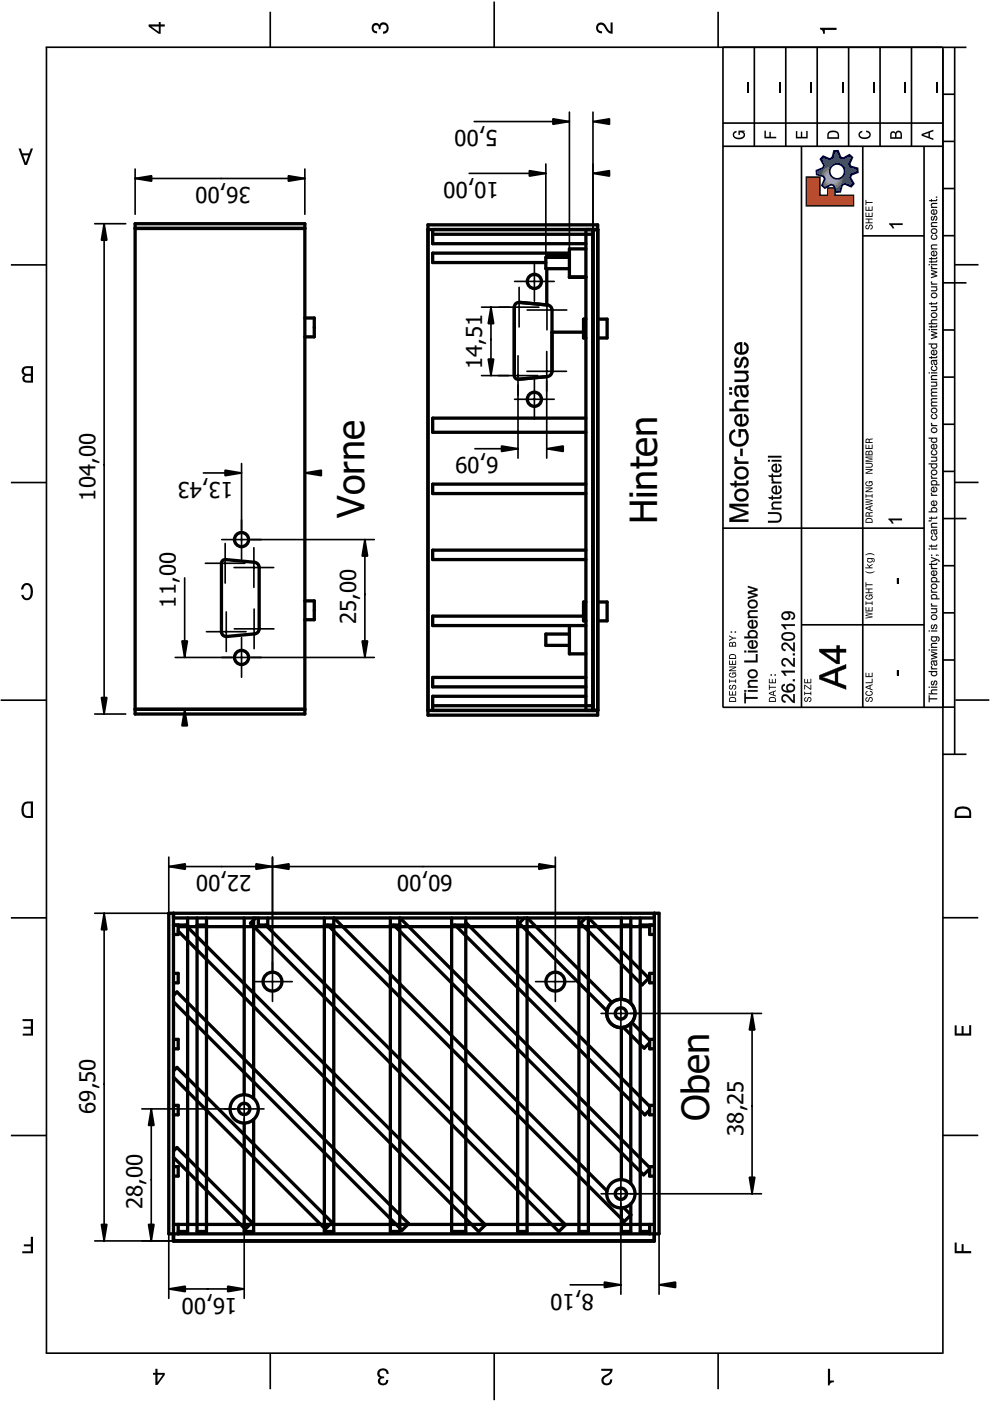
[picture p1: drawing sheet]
<svg xmlns="http://www.w3.org/2000/svg" width="210mm" height="297mm" viewBox="0 0 210 297" stroke-linecap="round" stroke-linejoin="round" font-family="sans-serif">
<defs><g id="words">
<g font-size="8">
<text x="77.3" y="109.8" transform="rotate(-90 77.3 109.8)">Vorne</text>
<text x="139.4" y="111.2" transform="rotate(-90 139.4 111.2)">Hinten</text>
<text x="150.4" y="237.8" transform="rotate(-90 150.4 237.8)">Oben</text>
</g>
<g font-size="4.7">
<text x="105.5" y="27.6" transform="rotate(180 105.5 27.6)">5,00</text>
<text x="53.2" y="39.7" transform="rotate(180 53.2 39.7)">36,00</text>
<text x="105.8" y="38.6" transform="rotate(180 105.8 38.6)">10,00</text>
<text x="102.2" y="78.3" transform="rotate(-90 102.2 78.3)">14,51</text>
<text x="105.7" y="97" transform="rotate(180 105.7 97)">6,09</text>
<text x="20.2" y="106.1" transform="rotate(-90 20.2 106.1)">104,00</text>
<text x="49.4" y="102.1" transform="rotate(180 49.4 102.1)">13,43</text>
<text x="37.3" y="128.8" transform="rotate(-90 37.3 128.8)">11,00</text>
<text x="75.5" y="132.3" transform="rotate(-90 75.5 132.3)">25,00</text>
<text x="53.3" y="185.6" transform="rotate(180 53.3 185.6)">22,00</text>
<text x="96" y="185.6" transform="rotate(180 96 185.6)">60,00</text>
<text x="20.2" y="236.2" transform="rotate(-90 20.2 236.2)">69,50</text>
<text x="157.6" y="240.8" transform="rotate(-90 157.6 240.8)">38,25</text>
<text x="30.2" y="256.4" transform="rotate(-90 30.2 256.4)">28,00</text>
<text x="50.3" y="275.1" transform="rotate(180 50.3 275.1)">16,00</text>
<text x="125.9" y="274.3" transform="rotate(180 125.9 274.3)">8,10</text>
</g>
</g></defs>
<g fill="none" stroke="#000" stroke-width=".35">
<path d="M9.7 10h195.2M9.9 10v276.9M57.3 2.5v7.5M104.8 .3v9.7M152.3 2.5v7.5M153.3 10v140M159.9 10v21M166.6 10v21M173.3 10v21M179.9 10v21M186.6 10v21M193.3 10v21"/>
<path d="M199.9 20h2.5M199.9 10v277M202.4 10v149.9M153.3 31h46.7M153.3 26.1h46.7M169.9 31v119M182.9 31v119M195.9 31v119M199.9 40h2.5M199.9 30h2.5M2.3 56.2h7.5M182.9 50h13"/>
<path d="M199.9 60h5M199.9 50h2.5M202.4 56.1h5.1M199.9 70h2.5M199.9 80h2.5M199.9 90h2.5M199.9 99.9h2.5M2.3 102.3h7.5M153.2 112h42.8M199.9 109.9h5M199.9 119.9h2.5M202.4 102.3h5.1"/>
<path d="M169.9 132.5h26M199.9 129.9h2.5M199.9 139.9h2.5M.1 148.5h9.8M199.9 159.9h5M202.4 149.9l-49.1 .1M202.6 148.4h7.2M2.3 194.6h7.5M199.9 194.6h7.5M2.3 240.7h7.5M199.9 240.7h7.5M9.7 286.9h190.1"/>
<path d="M57.3 287v7.5M104.8 286.9v10M152.3 287v7.5"/>
</g>
<g fill="#000">
<path d="M31.5 5.2v.4l2.1 1.6h.5v-1.6h.8v-.4h-.8v-.5h-.4v.5zM32.1 5.6h1.6v1.1z" fill-rule="evenodd"/>
<path d="M79 5.1a.86 .86 0 0 1 1.4 .2 1.06 1.06 0 0 1 1.3-.5 1.06 1.06 0 0 1 .7 1.2 1.1 1.1 0 0 1-1.2 1.2v-.5a.71 .71 0 0 0 .8-1 .71 .71 0 0 0-1.3-.1v.6h-.4a.61 .61 0 0 0-.3-.8 .61 .61 0 0 0-.8 .2 .61 .61 0 0 0 .2 .9l.5 .1v.5a1.15 1.15 0 0 1-1.1-.7 1.15 1.15 0 0 1 .2-1.3z" fill-rule="evenodd"/>
<path d="M126.7 5.1a1.22 1.22 0 0 1 2 .7l.3 .6 .5 .3v-1.9h.4v2.4a1.8 1.8 0 0 1-1.7-1.4 .71 .71 0 0 0-.9-.6 .71 .71 0 0 0-.5 .9 .71 .71 0 0 0 .8 .5v.5a1.18 1.18 0 0 1-1.2-.7 1.18 1.18 0 0 1 .3-1.3z" fill-rule="evenodd"/>
<path d="M173.9 5.9h3.5v.4h-2.5v.9h-.4a.77 .77 0 0 0-.6-1z" fill-rule="evenodd"/>
<path d="M3.9 31.5l1.3 3.5h.5l1.3-3.5h-.5l-.3 1h-1.4l-.4-1zM4.9 32.9h1.1l-.5 1.6z" fill-rule="evenodd"/>
<path d="M155.6 28l.6-.3v.4h-.3a.49 .49 0 0 0-.3 .5 .49 .49 0 0 0 .3 .4 1.2 1.2 0 0 0 1.8-.4 .66 .66 0 0 0-.8-.6v.6h-.3v-.9h1.3v.2h-.3l.3 .3a.85 .85 0 0 1-.7 1.3 1.36 1.36 0 0 1-1.9-.9z" fill-rule="evenodd"/>
<path d="M162.1 27.7h.3v1.3h.7v-1.1h.3v1.1h1.2v.3h-2.5z" fill-rule="evenodd"/>
<path d="M168.7 27.8h.3v1.2h.8v-1.1h.3v1.1h.8v-1.2h.3v1.6h-2.5z" fill-rule="evenodd"/>
<path d="M174.5 33.1l-.6 .6 .8 1.3-.2 .6-1.4 .5v.9l1.5 .4 .2 .5-.5 1.4 .6 .6 1.3-.8 .6 .2 .5 1.4h.9l.4-1.4 .5-.3 1.4 .6 .5-.7-.7-1.2 .2-.6 1.4-.6-.1-.8-1.4-.4-.3-.6 .6-1.3-.6-.6-1.3 .7-.6-.2-.5-1.4-.9 .1-.4 1.4-.5 .3zM175.9 36.3a1.6 1.6 0 0 1 3.2 0 1.6 1.6 0 0 1-3.2 0z" fill-rule="evenodd"/>
<path d="M175.7 27.9a1.56 1.56 0 0 0-.3 1.5h2.5v-.8a1.37 1.37 0 0 0-2.2-.7zM175.9 28.2l.3-.1a1.03 1.03 0 0 1 1.4 .5v.5h-1.9l.1-.7z" fill-rule="evenodd"/>
<path d="M182.2 28l.6-.3v.3l-.2 .1a.47 .47 0 0 0-.3 .4 .47 .47 0 0 0 .3 .5 1.21 1.21 0 0 0 1.7-.4 .64 .64 0 0 0-.7-.6v-.3a.89 .89 0 0 1 1 .7 .89 .89 0 0 1-.7 1 1.38 1.38 0 0 1-1.9-.8z" fill-rule="evenodd"/>
<path d="M188.9 28l-.2 1.4h2.5v-.9a.7 .7 0 0 0-.5-.8 .7 .7 0 0 0-.8 .4 .6 .6 0 0 0-1-.1zM189.1 28.2l.3-.1 .3 .2 .1 .8h-.8zM190.2 28.2l.3-.2a.41 .41 0 0 1 .4 .5v.6h-.8z" fill-rule="evenodd"/>
<path d="M195.4 28.4v.4l2.5 .9v-.3l-.7-.3v-1l.7-.3v-.3zM195.8 28.6l1.1-.4v.8z" fill-rule="evenodd"/>
<path d="M171 37.5h2.8v3.9h1.7v-1.6h1.5v1.6h4v2.2h-10z" fill-rule="evenodd"/>
<path d="M183.6 47.8a.48 .48 0 0 0 .1 .8 .48 .48 0 0 0 .7-.6 .28 .28 0 0 1 .4-.2 .28 .28 0 0 1 0 .5l-.3 .2v.2a.5 .5 0 0 0 .6-.7 .5 .5 0 0 0-.9-.1l-.1 .3a.28 .28 0 0 1-.4 .2 .28 .28 0 0 1-.1-.4 .28 .28 0 0 1 .4-.2v-.2zM183.5 46.3v.2h.6v.6h-.6v.2h1.5v-.2h-.7v-.6h.7v-.2zM183.5 45.1v.9h1.5v-1h-.2v.8h-.5v-.7h-.2v.7h-.4v-.7zM183.5 43.8v.9h1.5v-1h-.2v.8h-.5v-.7h-.2v.7h-.4v-.7zM183.5 42.4v1.1h.2v-.5h1.3v-.2h-1.3v-.4z" fill-rule="evenodd"/>
<path d="M4.9 77.9a.95 .95 0 0 0 .3 1.6 .86 .86 0 0 0-.4 1.1 .86 .86 0 0 0 1 .5h1.2v-3.5h-1.3zM5.4 79.8l1.1-.1v1h-.7a.52 .52 0 0 1-.6-.3 .52 .52 0 0 1 .2-.6zM5.2 78.2l1.3-.1v1.2h-.7a.62 .62 0 0 1-.7-.4 .62 .62 0 0 1 .1-.7z" fill-rule="evenodd"/>
<path d="M183.7 109.9l-.2 .3v.7h1.5v-.5a.82 .82 0 0 0-1.3-.5zM183.8 110.1h.9l.1 .6h-1.1zM183.6 108.7l-.1 .8h1.5v-.2h-.6a.45 .45 0 0 1 .1-.5 .45 .45 0 0 1 .5 0v-.3l-.7 .3-.2-.2zM183.7 108.9h.4l.1 .4h-.5zM183.5 107.6v.3l1.5 .5v-.2l-.4-.1v-.6l.4-.2v-.2zM183.7 107.8l.7-.3v.5zM183.5 105.8v.2l1.3 .1-1.3 .3v.1l1.3 .3-1.3 .1v.2l1.5-.2v-.2l-1.3-.2 1.3-.3v-.1zM183.5 104.8v.7h.2v-.2h1.1v.2h.2v-.7h-.2v.3h-1.1v-.3zM183.5 103.4v.1h1.2l-1.2 .6v.2h1.5v-.1h-1.2l1.2-.6v-.2zM183.6 102.2a.6 .6 0 0 0 0 .7 .6 .6 0 0 0 .7 .2 .63 .63 0 0 0 .7-.7l-.2-.2 .2-.2h-.8v.6h.2v-.4l.4 .2a.6 .6 0 0 1-.5 .5 .6 .6 0 0 1-.6-.5l.3-.2v-.2zM183.5 99.5v.1h1.2l-1.2 .6v.2h1.5v-.1h-1.2l1.2-.6v-.2zM183.5 98.1v.2h.9a.33 .33 0 0 1 .5 .3 .33 .33 0 0 1-.5 .4h-.9v.2h.9a.52 .52 0 0 0 .6-.6 .52 .52 0 0 0-.6-.5zM183.5 96.8v.3l1.3 .2-1.3 .3v.3h1.5v-.2h-1.4l1.4-.3v-.1l-1.4-.3h1.4v-.2zM183.6 95.7l-.1 .8h1.5v-.5a.42 .42 0 0 0-.3-.5 .42 .42 0 0 0-.5 .3l-.2-.2zM183.7 95.8h.4v.5h-.4zM184.4 95.8h.4v.5h-.5zM183.5 94.3v.9h1.5v-.9h-.2v.7h-.5v-.7h-.2v.7h-.4v-.7zM183.6 93.1l-.1 .8h1.5v-.2h-.6a.45 .45 0 0 1 .1-.5 .45 .45 0 0 1 .5 0v-.3l-.7 .3-.2-.2zM183.7 93.3h.4l.1 .4h-.5z" fill-rule="evenodd"/>
<path d="M4.9 124a1.2 1.2 0 0 1 1.2-.3 1.2 1.2 0 0 1 .8 .9 2.22 2.22 0 0 1-.7 2.6 1.2 1.2 0 0 1-1.7-1.1h.5a.7 .7 0 0 0 .5 .7 .7 .7 0 0 0 .8-.3 1.69 1.69 0 0 0-.6-2.5 .9 .9 0 0 0-.8 1h-.5z" fill-rule="evenodd"/>
<path d="M183.5 129.8v.2l1.3 .2-1.3 .2v.2l1.3 .2-1.3 .2v.1l1.5-.2v-.2l-1.3-.2 1.3-.2v-.2zM183.5 128.7v.9h1.5v-.9h-.2v.7h-.5v-.6h-.2v.6h-.4v-.7zM183.5 127.5v.8h.2v-.3h1.1v.3h.2v-.8h-.2v.3h-1.1v-.3zM183.6 126.2a.6 .6 0 0 0 0 .7 .6 .6 0 0 0 .7 .2 .63 .63 0 0 0 .7-.6l-.2-.3 .2-.2h-.8v.6h.2v-.4l.4 .2a.6 .6 0 0 1-.5 .5 .6 .6 0 0 1-.6-.4l.3-.2v-.2zM183.5 124.8v.2h.6v.6h-.6v.2h1.5v-.2h-.7v-.6h.7v-.2zM183.5 123.4v1.1h.2v-.4h1.3v-.2h-1.3v-.5zM183.5 121.1a1.22 1.22 0 0 0 1.9 0 1.84 1.84 0 0 1-1.9 0zM183.8 119.5v.3l.6 .5h-.9v.2h1.5v-.2h-.4l-.2-.2 .6-.3v-.2l-.7 .4zM183.8 118.3v.2h.2l-.1 .1a.57 .57 0 0 0 .5 .7 .57 .57 0 0 0 .6-.6l-.2-.2a.31 .31 0 0 1 .5 .1 .31 .31 0 0 1-.2 .5v.1a.47 .47 0 0 0 .4-.5 .47 .47 0 0 0-.5-.4zM184.1 118.6l.5-.1 .3 .2a.42 .42 0 0 1-.5 .4 .42 .42 0 0 1-.4-.4zM183.5 117.6v.2a1.85 1.85 0 0 1 1.9 0 1.32 1.32 0 0 0-1.9-.2z" fill-rule="evenodd"/>
<path d="M154.8 147.9l-.2 .3v.6h1.5v-.5a.82 .82 0 0 0-1.3-.4zM154.9 148.1h.9l.1 .5h-1.1zM154.6 146.5v1h1.5v-1h-.2v.8h-.5v-.7h-.2v.7h-.4v-.8zM154.7 145.4a.48 .48 0 0 0 .1 .8 .48 .48 0 0 0 .6-.6 .28 .28 0 0 1 .4-.2 .28 .28 0 0 1 .1 .4l-.3 .3v.1a.5 .5 0 0 0 .5-.6 .5 .5 0 0 0-.8-.2l-.1 .4a.28 .28 0 0 1-.4 .1 .28 .28 0 0 1-.1-.3 .28 .28 0 0 1 .3-.2v-.2zM154.6 144v.8h.2v-.3h1.1v.3h.2v-.8h-.2v.3h-1.1v-.3zM154.7 142.8a.6 .6 0 0 0 0 .7 .6 .6 0 0 0 .6 .2 .63 .63 0 0 0 .8-.7l-.2-.3 .2-.1h-.8v.5h.1v-.3l.5 .2a.6 .6 0 0 1-.6 .5 .6 .6 0 0 1-.6-.5l.3-.2v-.2zM154.6 141.3v.2h1.2l-1.2 .6v.2h1.5v-.2h-1.3l1.3-.6v-.2zM154.6 140v1h1.5v-1h-.2v.8h-.5v-.7h-.2v.7h-.4v-.8zM154.8 138.8l-.2 .3v.6h1.5v-.5a.82 .82 0 0 0-1.3-.4zM154.9 138.9l.9 .1 .1 .5h-1.1zM154.7 136.2l-.1 .9h1.5v-.6a.42 .42 0 0 0-.3-.4 .42 .42 0 0 0-.5 .2l-.2-.2zM154.8 136.4h.3l.1 .5h-.4zM155.4 136.4l.4-.1 .1 .6h-.5zM154.6 134.7v.2l.7 .4-.7 .4v.2l.9-.5h.6v-.2h-.6zM155.8 133.9v.3h.3v-.3zM154.9 133.9v.3h.3v-.3z" fill-rule="evenodd"/>
<path d="M163.2 147.9l-.2 .3v.6h1.5v-.5a.82 .82 0 0 0-1.3-.4zM163.3 148.1h.9l.1 .5h-1.1zM163 146.9v.2l1.5 .6v-.2l-.4-.2v-.6l.4-.1v-.2zM163.2 147l.7-.2v.4zM163 145.2v1.1h.2v-.5h1.3v-.2h-1.3v-.4zM163 143.9v1h1.5v-1h-.2v.8h-.5v-.7h-.2v.7h-.4v-.8zM164.2 143v.3h.3v-.3zM163.4 143v.3h.3v-.3z" fill-rule="evenodd"/>
<path d="M170.6 148a.48 .48 0 0 0 .2 .8 .48 .48 0 0 0 .6-.6 .28 .28 0 0 1 .4-.2 .28 .28 0 0 1 .1 .4l-.4 .3v.2a.5 .5 0 0 0 .6-.7 .5 .5 0 0 0-.9-.2l-.1 .4a.28 .28 0 0 1-.4 .1 .28 .28 0 0 1-.1-.3 .28 .28 0 0 1 .4-.2v-.2zM170.5 146.6v.8h.2v-.3h1.1v.3h.2v-.8h-.2v.3h-1.1v-.3zM170.5 145.2v1h.2v-.8l1.3 .8v-1h-.2v.8zM170.5 143.9v1h1.5v-1h-.2v.8h-.5v-.7h-.2v.7h-.4v-.8z" fill-rule="evenodd"/>
<path d="M183.6 148a.48 .48 0 0 0 .1 .8 .48 .48 0 0 0 .7-.6 .28 .28 0 0 1 .4-.2 .28 .28 0 0 1 0 .4l-.3 .3v.2a.5 .5 0 0 0 .6-.7 .5 .5 0 0 0-.9-.2l-.1 .4a.28 .28 0 0 1-.4 .1 .28 .28 0 0 1-.1-.3 .28 .28 0 0 1 .4-.2v-.2zM183.6 146.7a.51 .51 0 0 0 .3 .8 .67 .67 0 0 0 .9 0 .67 .67 0 0 0 .1-.9l-.4-.1v.2l.3 .2a.6 .6 0 0 1-.5 .4 .6 .6 0 0 1-.6-.4l.3-.2v-.2zM183.5 145.6v.2l1.5 .6v-.2l-.4-.2v-.6l.4-.1v-.2zM183.7 145.7l.7-.2v.4zM183.5 144.7v.2h1.5v-1h-.2v.8zM183.5 142.6v1h1.5v-1h-.2v.8h-.5v-.7h-.2v.7h-.4v-.8z" fill-rule="evenodd"/>
<path d="M4.9 170.4a1.98 1.98 0 0 0 .6 3h1.5v-3.5l-1.7 .1zM5.2 170.7l.3-.3 1-.1v2.7l-1-.1a1.82 1.82 0 0 1-.3-2.2z" fill-rule="evenodd"/>
<path d="M202.9 171.3a2.19 2.19 0 0 0-.5 2.1h3.5v-1.1a1.42 1.42 0 0 0-1.7-1.3zM203.1 171.7a2.14 2.14 0 0 1 2.3 .2l.1 1.1h-2.7l.1-1.1z" fill-rule="evenodd"/>
<path d="M4.8 216.1h2.2v3.5h-2.2v-.5h1.7v-1h-1.5v-.4h1.5v-1.2h-1.7z" fill-rule="evenodd"/>
<path d="M202.4 217.4h.4v1.7h1.1v-1.6h.4v1.6h1.2v-1.7h.4v2.2h-3.5z" fill-rule="evenodd"/>
<path d="M6.5 262.2h.5v3.5h-2.3v-.4h1.8v-1.1h-1.4v-.4h1.4z" fill-rule="evenodd"/>
<path d="M202.4 263.4h.4v1.9h1.1v-1.5h.4v1.5h1.6v.4h-3.5z" fill-rule="evenodd"/>
<path d="M32.9 290.2v.9h-.5v.4h.5v2.1h.5l1.5-2.1v-.4h-1.5v-.9zM33.4 291.5h1.1l-1.1 1.5z" fill-rule="evenodd"/>
<path d="M80.3 290.4a1.24 1.24 0 0 1 1.4-.2 1.24 1.24 0 0 1 .7 1.1h-.4a.71 .71 0 0 0-1-.8 .71 .71 0 0 0-.1 1.3h.6v.4a.61 .61 0 0 0-.8 .3 .61 .61 0 0 0 .2 .8 .61 .61 0 0 0 .8-.2l.2-.5h.4a1.12 1.12 0 0 1-1 1.2 1.12 1.12 0 0 1-1.2-1l.1-.4 .3-.3a.98 .98 0 0 1-.2-1.7z" fill-rule="evenodd"/>
<path d="M127.5 290.2h2.4a1.8 1.8 0 0 1-1.4 1.7 .71 .71 0 0 0-.5 .9 .71 .71 0 0 0 .8 .5 .71 .71 0 0 0 .6-.8h.4a1.18 1.18 0 0 1-1 1.3 1.18 1.18 0 0 1-1.3-1.1 1.18 1.18 0 0 1 1-1.3l.6-.3 .3-.5h-1.9z" fill-rule="evenodd"/>
<path d="M175.5 290.2h.5v2.5h.8v.4a.77 .77 0 0 0-.9 .6h-.4z" fill-rule="evenodd"/>
</g>
<path d="M158.6 17.5v2.2M165.3 17.5v2.2M172 17.5v2.2M178.6 17.5v2.2M185.3 17.5v2.2M192 17.5v2.2M198.6 17.5v2.2" fill="none" stroke="#000" stroke-width=".25"/>
<g fill="#000">
<path d="M188.5 47.3h2.9v.4h-2.2l.4 .7h-.4l-.7-.8zM188.4 110h2.8v.3h-2.2l.4 .7h-.3l-.7-.8zM190.2 122.6h.3v1.1h-.3zM190.2 142.1h.3v1.1h-.3z"/>
<path d="M188.5 47.3h2.9v.4h-2.2l.4 .7h-.4l-.7-.8zM188.5 47.3v.3l.7 .8h.4l-.5-.7h2.3v-.4z"/>
<path d="M154.7 106.8h4v.5h-3.4l3.4 1.2v.5l-3.4 1.1h3.4v.6h-4v-.8l3.4-1.2-3.4-1.2zM156.1 104a1.52 1.52 0 0 1 1.9-.3 1.52 1.52 0 0 1 .6 1.8 1.51 1.51 0 0 1-2 .7 1.51 1.51 0 0 1-.7-2zM156.4 104.3a.86 .86 0 0 0-.2 1.1 .86 .86 0 0 0 1 .4 .88 .88 0 0 0 1.1-.9 .88 .88 0 0 0-1.1-.8zM154.7 102.4h1.1v-.4h.3v.4h1.7a.33 .33 0 0 0 .4-.1 .33 .33 0 0 0 0-.3l.5-.1a.72 .72 0 0 1-.1 .8 .72 .72 0 0 1-.8 .2h-1.7v.4h-.3v-.4h-.8zM156.1 99.3a1.52 1.52 0 0 1 1.9-.3 1.52 1.52 0 0 1 .6 1.8 1.51 1.51 0 0 1-2 .8 1.51 1.51 0 0 1-.7-2.1zM156.4 99.7a.86 .86 0 0 0-.2 1 .86 .86 0 0 0 1 .4 .88 .88 0 0 0 1.1-.8 .88 .88 0 0 0-1.1-.9zM155.9 96.8l.4 .1a.64 .64 0 0 0 .1 .8 .64 .64 0 0 0 .7 .2h1.6v.4h-2.9v-.4h.4a.7 .7 0 0 1-.3-1.1zM157 95.2h.5v1.5h-.5zM155 91.5l.8-.4 .1 .4a1.4 1.4 0 0 0-.7 1.9 1.4 1.4 0 0 0 1.8 .7 1.56 1.56 0 0 0 .8-2.6h-.7v1.2h-.5v-1.7h1.5a2.12 2.12 0 0 1-.5 3.5 2.12 2.12 0 0 1-3-1.8zM156.1 88.1l.5-.2 .7-.1v2.1a.84 .84 0 0 0 1-.6 .84 .84 0 0 0-.6-1l.1-.5a1.42 1.42 0 0 1 .8 1.9 1.42 1.42 0 0 1-2 .6 1.33 1.33 0 0 1-.5-2.2zM156.4 88.5a.81 .81 0 0 0-.2 .9 .81 .81 0 0 0 .7 .5v-1.6zM155.9 85.1l.7-.3h2.1v.5h-1.9a.71 .71 0 0 0-.7 .8 .71 .71 0 0 0 1 .6h1.6v.5h-4v-.5h1.4a1.18 1.18 0 0 1-.2-1.6zM156 81.9l.4-.2 2.3-.1v.5l-.4 .1a1.19 1.19 0 0 1-.4 2 1.19 1.19 0 0 1-1-1.5v-.3a.41 .41 0 0 0-.5-.1 .41 .41 0 0 0-.3 .4l.1 .7 .5 .3-.1 .4a1.41 1.41 0 0 1-.6-2.2zM157.2 82.2l.2 .8a.52 .52 0 0 0 .5 .7 .52 .52 0 0 0 .4-.8 .88 .88 0 0 0-1.1-.7zM154.6 83.2h.6v.5h-.6zM154.6 82.1h.6v.5h-.6zM155.8 78.6h2.9v.5h-.5a1.03 1.03 0 0 1 .5 1.2 1.03 1.03 0 0 1-1.1 .7h-1.8v-.5h1.6a.73 .73 0 0 0 .9-.7 .73 .73 0 0 0-1-.7h-1.5zM156 76l.5-.2 .1 .4a.65 .65 0 0 0-.5 .7 .65 .65 0 0 0 .5 .6l.2-.3a1.32 1.32 0 0 1 1.2-1.5 1.27 1.27 0 0 1 .7 1.2 1.27 1.27 0 0 1-.9 1.2l-.1-.5a.7 .7 0 0 0 .6-.7 .7 .7 0 0 0-.6-.7l-.2 .2a1.66 1.66 0 0 1-1 1.6 1.18 1.18 0 0 1-.5-2zM156.1 72.9l.5-.3 .7-.1v2.2a.84 .84 0 0 0 1-.6 .84 .84 0 0 0-.6-1l.1-.5a1.42 1.42 0 0 1 .8 1.9 1.42 1.42 0 0 1-2 .6 1.33 1.33 0 0 1-.5-2.2zM156.4 73.2a.81 .81 0 0 0-.2 .9 .81 .81 0 0 0 .7 .6v-1.6z"/>
<path d="M154.6 106.8h4.1v.6l-3.4-.1 3.4 1.2v.5l-3.4 1.1h3.4v.6h-4.1v-.9l3.5-1.1-3.5-1.1zM154.7 106.8v.7l3.5 1.2-3.5 1.2v.8h4v-.6h-3.5l3.5-1.1v-.5l-3.4-1.2h3.4v-.5zM156.1 104a1.54 1.54 0 0 1 1.9-.3 1.54 1.54 0 0 1 .7 1.8 1.54 1.54 0 0 1-2.1 .8 1.54 1.54 0 0 1-.7-2.1zM156.1 104a1.46 1.46 0 0 0-.1 1.9 1.52 1.52 0 0 0 1.9 .3 1.52 1.52 0 0 0 .7-1.7 1.59 1.59 0 0 0-2.5-.5zM156.4 104.4a.84 .84 0 0 0-.2 1 .84 .84 0 0 0 1 .4 .86 .86 0 0 0 1.1-.9 .86 .86 0 0 0-1.1-.8zM156.4 104.3a1.14 1.14 0 0 1 1.2-.2 1.14 1.14 0 0 1 .7 1.1 1.15 1.15 0 0 1-1.3 .7 1.15 1.15 0 0 1-.9-1.2zM154.7 102.4h1.1l-.1-.5h.5l-.1 .5h1.7a.31 .31 0 0 0 .4-.1 .31 .31 0 0 0 0-.4h.5a.77 .77 0 0 1-.1 .8 .77 .77 0 0 1-.8 .3l-1.7-.1 .1 .4h-.5l.1-.4-.8 .1zM154.7 102.4l.3 .5h.8v.4h.3v-.4h1.7a.69 .69 0 0 0 .8-.2 .69 .69 0 0 0 0-.8h-.4a.36 .36 0 0 1 0 .5 .36 .36 0 0 1-.4 .1h-1.7v-.5h-.3v.5zM156.1 99.3a1.54 1.54 0 0 1 1.9-.3 1.54 1.54 0 0 1 .7 1.8 1.54 1.54 0 0 1-2.1 .8 1.54 1.54 0 0 1-.7-2.1zM156.1 99.3a1.46 1.46 0 0 0-.1 1.9 1.52 1.52 0 0 0 1.9 .3 1.52 1.52 0 0 0 .7-1.7 1.59 1.59 0 0 0-2.5-.5zM156.4 99.7a.84 .84 0 0 0-.2 1 .84 .84 0 0 0 1 .4 .86 .86 0 0 0 1.1-.8 .86 .86 0 0 0-1.1-.9zM156.4 99.6a1.14 1.14 0 0 1 1.2-.2 1.14 1.14 0 0 1 .7 1.1 1.15 1.15 0 0 1-1.3 .7 1.15 1.15 0 0 1-.9-1.2zM155.8 96.7l.6 .2a.54 .54 0 0 0 .2 .9h2.1v.6h-3v-.5h.5a.71 .71 0 0 1-.4-1.2zM155.9 96.8a.74 .74 0 0 0 .3 1.1h-.4v.4h2.9v-.4h-1.6a.65 .65 0 0 1-.7-.2 .65 .65 0 0 1-.1-.8zM156.9 95.1h.6v1.6h-.6zM157 95.2v1.5h.5v-1.5zM154.9 91.5l.9-.5 .1 .5a1.33 1.33 0 0 0-.8 1.2 1.33 1.33 0 0 0 .7 1.3 2.11 2.11 0 0 0 2.1-.4 1.82 1.82 0 0 0-.1-2.1h-.7v1.2h-.5v-1.7h1.5a2.15 2.15 0 0 1-.5 3.5 2.15 2.15 0 0 1-3-1.8v-.6zM155 91.5a2.03 2.03 0 0 0 1.5 3.2 2.03 2.03 0 0 0 2-2.9l-.4-.8h-1.5v1.7h.5v-1.2h.7a1.64 1.64 0 0 1 .1 2.2 1.64 1.64 0 0 1-2.2 .2 1.36 1.36 0 0 1-.7-1.2 1.36 1.36 0 0 1 .9-1.2l-.1-.4zM156.1 88.1a1.36 1.36 0 0 1 1.3-.3l-.1 2.1a.83 .83 0 0 0 1-.6 .83 .83 0 0 0-.6-1l.1-.6a1.45 1.45 0 0 1 .8 2 1.45 1.45 0 0 1-2 .7 1.36 1.36 0 0 1-.5-2.3zM156.1 88.2a1.44 1.44 0 0 0 .8 2.2 1.44 1.44 0 0 0 1.8-1.7l-.2-.5-.7-.4-.1 .5a.85 .85 0 0 1 .6 1 .85 .85 0 0 1-1 .6v-2.1l-.7 .1zM156.4 88.5a.79 .79 0 0 0-.2 .9 .79 .79 0 0 0 .7 .5v-1.6zM156.4 88.4l.6-.1v1.6a.8 .8 0 0 1-.9-.5 .8 .8 0 0 1 .3-.9zM155.9 85.1l.7-.3h2.1v.5h-1.9a.68 .68 0 0 0-.6 .8 .68 .68 0 0 0 .9 .6h1.6v.5h-4.1v-.5h1.5a1.13 1.13 0 0 1-.2-1.6zM155.9 85.1a1.15 1.15 0 0 0 .3 1.6h-1.5v.5h4v-.5h-1.6a.74 .74 0 0 1-1-.6 .74 .74 0 0 1 .7-.8h1.9v-.5l-2.1 .1zM156 81.9l.3-.2h1.8l.6-.2v.6l-.4 .1a1.27 1.27 0 0 1-.2 2 1.21 1.21 0 0 1-1.2-1.5l-.1-.5a.74 .74 0 0 0-.7 .7 .74 .74 0 0 0 .6 .8l-.1 .5a1.21 1.21 0 0 1-.9-1.8zM156 81.9a1.42 1.42 0 0 0 .6 2.2l.1-.4a.77 .77 0 0 1-.6-.6 .77 .77 0 0 1 .2-.7l.5-.2 .3 1.3a.86 .86 0 0 0 1.2 .6 .86 .86 0 0 0 .4-1.2l-.5-.7 .5-.1v-.5l-.6 .1h-1.8zM157.2 82.2l.2 .8a.49 .49 0 0 0 .5 .7 .49 .49 0 0 0 .4-.8l-.4-.6zM157.2 82.2a.9 .9 0 0 1 1 .4 .9 .9 0 0 1-.1 1.1 .56 .56 0 0 1-.7-.7zM154.6 83.1h.6v.6h-.6zM154.6 83.2v.5h.6v-.5zM154.6 82.1h.6v.6h-.6zM154.6 82.1v.5h.6v-.5zM155.7 78.6h3v.5h-.5a1.05 1.05 0 0 1 .5 1 1.05 1.05 0 0 1-.7 .9h-2.3v-.5h2.2a.72 .72 0 0 0 .3-1 .72 .72 0 0 0-.9-.4h-1.6zM155.8 78.6v.5h1.5a.75 .75 0 0 1 1 .7 .75 .75 0 0 1-.9 .7h-1.6v.5l1.8-.1a1.01 1.01 0 0 0 1.1-.6 1.01 1.01 0 0 0-.6-1.3l.6 .1v-.5zM155.9 76l.6-.3 .1 .5a.64 .64 0 0 0-.5 .6 .64 .64 0 0 0 .5 .7l.3-.7a.94 .94 0 0 1 .3-1 .94 .94 0 0 1 1.1 0 1.35 1.35 0 0 1-.5 2.3l-.1-.6a.67 .67 0 0 0 .6-.6 .67 .67 0 0 0-.6-.7l-.2 .4a1.34 1.34 0 0 1-1 1.4l-.6-.3a1.57 1.57 0 0 1 0-1.7zM156 76a1.08 1.08 0 0 0-.3 1.2 1.08 1.08 0 0 0 1 .7l.5-.4 .2-.7a.49 .49 0 0 1 .5-.6 .49 .49 0 0 1 .4 .6l-.1 .6-.5 .2 .1 .5a1.23 1.23 0 0 0 .9-1.2 1.23 1.23 0 0 0-.9-1.2 1.39 1.39 0 0 0-1 1.5l-.1 .3a.62 .62 0 0 1-.7-.5 .62 .62 0 0 1 .4-.7l.2-.1-.1-.4zM156.1 72.9a1.36 1.36 0 0 1 1.3-.4l-.1 2.2a.83 .83 0 0 0 1-.7 .83 .83 0 0 0-.6-.9l.1-.6a1.45 1.45 0 0 1 .8 2 1.45 1.45 0 0 1-2 .6 1.36 1.36 0 0 1-.5-2.2zM156.1 72.9a1.44 1.44 0 0 0 .8 2.3 1.44 1.44 0 0 0 1.8-1.7l-.2-.5-.7-.4-.1 .5a.85 .85 0 0 1 .6 1 .85 .85 0 0 1-1 .6v-2.2l-.7 .2zM156.4 73.3a.79 .79 0 0 0-.2 .8 .79 .79 0 0 0 .7 .5v-1.5zM156.4 73.2l.6-.2v1.7a.8 .8 0 0 1-.9-.5 .8 .8 0 0 1 .3-1z"/>
<path d="M162.8 108.6h1.7a1.14 1.14 0 0 1 1.2 1.1 1.14 1.14 0 0 1-1.2 1.1h-1.7v-.4h1.7a.74 .74 0 0 0 .9-.7 .74 .74 0 0 0-.9-.7h-1.7zM162.8 108.6v.4l1.7-.1a.77 .77 0 0 1 .9 .8 .77 .77 0 0 1-.9 .8l-1.7-.1v.4h1.7a1.1 1.1 0 0 0 1.2-1.1 1.1 1.1 0 0 0-1.2-1.1zM163.7 106.6l.4-.2 1.6-.1v.4h-1.3a.49 .49 0 0 0-.5 .6 .49 .49 0 0 0 .6 .4h1.2v.3h-2.1v-.3h.3l-.3-.4zM163.7 106.6l-.1 .7 .4 .4h-.4v.3h2.1v-.3h-1.2a.52 .52 0 0 1-.6-.4 .52 .52 0 0 1 .5-.6h1.3v-.3h-1.6zM162.9 105.4h.7v-.4h.3v.4h1.3l.1-.4h.4a.55 .55 0 0 1-.1 .6 .55 .55 0 0 1-.5 .2l-1.2-.1v.3h-.3v-.3l-.5 .1zM162.9 105.4l.2 .3h.5v.3h.3v-.3h1.2a.49 .49 0 0 0 .5-.1 .49 .49 0 0 0 0-.6h-.2a.25 .25 0 0 1 0 .3 .25 .25 0 0 1-.3 .1h-1.2v-.3h-.3v.3zM163.8 103.2l.9-.3v1.5a.59 .59 0 0 0 .7-.4 .59 .59 0 0 0-.4-.7v-.4a1.04 1.04 0 0 1 .6 1.5 1.04 1.04 0 0 1-1.5 .3l-.5-.6v-.5zM163.9 103.2a1.01 1.01 0 0 0 .1 1.5 1.01 1.01 0 0 0 1.5-.3 1.01 1.01 0 0 0-.5-1.5v.4a.6 .6 0 0 1 .4 .7 .6 .6 0 0 1-.7 .5v-1.6zM164.1 103.4a.56 .56 0 0 0-.2 .7 .56 .56 0 0 0 .5 .3v-1.1zM164 103.4l.5-.1v1.1a.57 .57 0 0 1-.6-.3 .57 .57 0 0 1 .2-.7zM163.7 101.4l.3 .1a.38 .38 0 0 0 .2 .6h1.5v.4h-2.1v-.3h.3a.5 .5 0 0 1-.2-.8zM163.7 101.4l-.1 .5 .3 .3h-.3v.3h2.1v-.4l-1.1 .1a.46 .46 0 0 1-.6-.1 .46 .46 0 0 1 0-.6zM162.9 100.8h.7v-.4h.3v.4h1.3l.1-.4h.4a.55 .55 0 0 1-.1 .5 .55 .55 0 0 1-.5 .2h-1.2v.3h-.3v-.3h-.5zM162.9 100.8l.2 .3h.5v.3h.3v-.3h1.2a.49 .49 0 0 0 .5-.2 .49 .49 0 0 0 0-.5h-.2a.25 .25 0 0 1 0 .3 .25 .25 0 0 1-.3 .1h-1.2v-.4h-.3v.4zM163.8 98.6l.9-.3v1.5a.59 .59 0 0 0 .7-.4 .59 .59 0 0 0-.4-.7v-.4a1.04 1.04 0 0 1 .6 1.5 1.04 1.04 0 0 1-1.5 .3l-.5-.6v-.5zM163.9 98.6a1.01 1.01 0 0 0 .1 1.5 1.01 1.01 0 0 0 1.5-.4 1.01 1.01 0 0 0-.5-1.4v.4a.6 .6 0 0 1 .4 .7 .6 .6 0 0 1-.7 .4v-1.5zM164.1 98.8a.56 .56 0 0 0-.2 .6 .56 .56 0 0 0 .5 .4v-1.1zM164 98.8l.5-.1v1.1a.57 .57 0 0 1-.6-.3 .57 .57 0 0 1 .2-.7zM162.8 97.5h.5v.4h-.5zM162.8 97.5v.4h.4v-.4zM163.6 97.5h2.1v.4h-2.1zM163.6 97.5v.4h2.1v-.4zM162.8 96.6h2.9v.4h-2.9zM162.8 96.7v.3h2.9v-.3z"/>
<path d="M162.8 108.6h1.7a1.12 1.12 0 0 1 1.2 1.1 1.12 1.12 0 0 1-1.2 1.1h-1.7v-.4h1.7a.76 .76 0 0 0 .9-.7 .76 .76 0 0 0-.9-.7h-1.7zM163.7 106.6l.4-.2h1.6v.3h-1.3a.51 .51 0 0 0-.6 .6 .51 .51 0 0 0 .7 .4h1.2v.3h-2.1v-.3h.3l-.3-.4zM162.9 105.4h.7v-.3h.3v.3h1.3l.2-.3 .3-.1a.51 .51 0 0 1-.1 .6 .51 .51 0 0 1-.5 .1h-1.2v.3h-.3v-.3h-.5zM163.8 103.2l.9-.3v1.6a.6 .6 0 0 0 .7-.5 .6 .6 0 0 0-.4-.7v-.4a1.03 1.03 0 0 1 .5 1.5 1.03 1.03 0 0 1-1.5 .3 1.03 1.03 0 0 1-.2-1.5zM164.1 103.4a.58 .58 0 0 0-.2 .7 .58 .58 0 0 0 .5 .3v-1.1zM163.7 101.4l.3 .1a.46 .46 0 0 0 .1 .5 .46 .46 0 0 0 .5 .1h1.1v.4h-2.1v-.3h.3l-.3-.3zM162.9 100.8h.7v-.4h.3v.4h1.3l.2-.4h.3a.51 .51 0 0 1-.1 .6 .51 .51 0 0 1-.5 .1h-1.2v.3h-.3v-.3h-.5zM163.8 98.6l.9-.3v1.5a.6 .6 0 0 0 .7-.4 .6 .6 0 0 0-.4-.7v-.4a1.03 1.03 0 0 1 .5 1.5 1.03 1.03 0 0 1-1.5 .3 1.03 1.03 0 0 1-.2-1.5zM164.1 98.8a.58 .58 0 0 0-.2 .7 .58 .58 0 0 0 .5 .3v-1.1zM162.8 97.5h.4v.4h-.4zM163.6 97.5h2.1v.4h-2.1zM162.8 96.7h2.9v.3h-2.9z"/>
<path d="M188.4 109.9h2.9v.4h-2.3l.5 .7h-.4l-.7-.8zM188.4 110v.2l.7 .8h.3l-.4-.7h2.2v-.3z"/>
<path d="M190.1 122.6h.4v1.1h-.4zM190.2 122.6v1.1h.3v-1.1z"/>
<path d="M157.8 146.9h.3v.9h2.5v.4h-2.5v.9h-.3zM157.8 146.3h.4v.4h-.4zM158.6 146.3h2v.4h-2zM158.7 144.4l.3-.2h1.6v.3h-1.2a.5 .5 0 0 0-.6 .6 .5 .5 0 0 0 .7 .4h1.1v.3h-2v-.3h.3l-.3-.4zM158.8 142.2a1.03 1.03 0 0 1 1.6-.1 1.03 1.03 0 0 1-.2 1.6 1.02 1.02 0 0 1-1.4-.2 1.02 1.02 0 0 1 0-1.3zM159 142.4a.73 .73 0 0 0 .4 1.1 .73 .73 0 0 0 1-.7 .81 .81 0 0 0-1.4-.4zM157.8 140.1h2.5v-1.4h.3v1.7h-2.8zM157.8 138h.4v.3h-.4zM158.6 138h2v.3h-2zM158.8 136l.9-.3v1.5a.59 .59 0 0 0 .6-.4 .59 .59 0 0 0-.3-.7v-.4a1.01 1.01 0 0 1 .4 1.5 1.01 1.01 0 0 1-1.4 .3 1.01 1.01 0 0 1-.2-1.5zM159 136.2a.57 .57 0 0 0-.1 .6 .57 .57 0 0 0 .5 .4v-1.1zM158.8 133.8a1.02 1.02 0 0 1 1.3-.2 1.02 1.02 0 0 1 .4 1.3l-.1 .1h.2v.3h-2.8v-.3h1l-.3-.6zM159 134.1a.61 .61 0 0 0 0 .8 .61 .61 0 0 0 .8 .1 .56 .56 0 0 0 .6-.7 .56 .56 0 0 0-.8-.4zM158.8 131.7l.9-.3v1.5a.59 .59 0 0 0 .6-.4 .59 .59 0 0 0-.3-.7v-.4a1.01 1.01 0 0 1 .4 1.5 1.01 1.01 0 0 1-1.4 .3 1.01 1.01 0 0 1-.2-1.5zM159 131.9a.57 .57 0 0 0-.1 .7 .57 .57 0 0 0 .5 .3v-1.1zM158.7 129.6l.3-.2h1.6v.3h-1.2a.5 .5 0 0 0-.6 .6 .5 .5 0 0 0 .7 .4h1.1v.3h-2v-.3h.3l-.3-.4zM158.8 127.4a1.03 1.03 0 0 1 1.6 0 1.03 1.03 0 0 1-.2 1.5 1.02 1.02 0 0 1-1.4-.1 1.02 1.02 0 0 1 0-1.4zM159 127.6a.73 .73 0 0 0 .4 1.1 .73 .73 0 0 0 1-.6 .81 .81 0 0 0-1.4-.5zM158.6 124.2l2 .6v.4l-1.5 .4 1.5 .4v.4l-2 .6v-.4l1.6-.4-1.6-.4v-.4l1.5-.4-1.5-.4z"/>
<path d="M157.8 146.8h.4l-.1 1h2.5v.4h-2.5l.1 .9h-.4zM157.8 146.9v2.2h.3v-1l2.5 .1v-.4h-2.5v-.9zM157.8 146.3h.4v.4h-.4zM157.8 146.3v.4h.4v-.4zM158.6 146.3h2v.4h-2zM158.6 146.3v.4h2v-.4zM158.7 144.4l.3-.2 1.6-.1v.4h-1.2a.47 .47 0 0 0-.6 .6 .47 .47 0 0 0 .7 .3h1.1v.4h-2v-.3h.3l-.4-.4zM158.7 144.4l-.1 .7 .4 .4h-.4v.3h2v-.3h-1.1a.52 .52 0 0 1-.7-.4 .52 .52 0 0 1 .6-.6h1.2v-.3h-1.6zM158.8 142.1a1.05 1.05 0 0 1 1.6 0 1.05 1.05 0 0 1-.2 1.6 1.05 1.05 0 0 1-1.4-.1 1.05 1.05 0 0 1 0-1.5zM158.8 142.2l-.2 .6 .2 .7a1.05 1.05 0 0 0 1.2 .2 1.05 1.05 0 0 0 .6-1.2 1.1 1.1 0 0 0-1.8-.3zM159 142.4a.7 .7 0 0 0 .4 1.1 .7 .7 0 0 0 .9-.7 .78 .78 0 0 0-1.3-.4zM159 142.4a.77 .77 0 0 1 1-.1 .77 .77 0 0 1 .3 .9 .76 .76 0 0 1-1 .3 .76 .76 0 0 1-.3-1.1zM157.8 140l2.5 .1-.1-1.4h.4v1.8h-2.8zM157.8 140.1v.3h2.8v-1.7h-.3v1.4zM157.8 137.9h.4v.4h-.4zM157.8 138v.3h.4v-.3zM158.6 137.9h2v.4h-2zM158.6 138v.3h2v-.3zM158.8 136l.9-.3v1.5a.57 .57 0 0 0 .6-.4 .57 .57 0 0 0-.4-.7l.1-.4a.85 .85 0 0 1 .6 1.2 1.06 1.06 0 0 1-1.5 .7 1.06 1.06 0 0 1-.3-1.6zM158.8 136a.99 .99 0 0 0 .2 1.4 .99 .99 0 0 0 1.5-.3 .99 .99 0 0 0-.5-1.4v.4a.59 .59 0 0 1 .4 .7 .59 .59 0 0 1-.7 .4v-1.5zM159 136.2a.54 .54 0 0 0-.1 .6 .54 .54 0 0 0 .5 .4v-1.1zM159 136.2l.4-.2v1.2a.56 .56 0 0 1-.6-.3 .56 .56 0 0 1 .2-.7zM158.8 133.8a1.05 1.05 0 0 1 1.3-.2 1.05 1.05 0 0 1 .4 1.3l-.1 .1h.2v.3h-2.8v-.3h1a.75 .75 0 0 1 0-1.2zM158.8 133.8a.74 .74 0 0 0 .1 1.2h-1.1v.3h2.8v-.3h-.3a.84 .84 0 0 0 .2-1.1 .84 .84 0 0 0-1.1-.3zM159 134.1a.67 .67 0 0 0 .2 .8 .67 .67 0 0 0 .9 0 .53 .53 0 0 0 .2-.7 .53 .53 0 0 0-.7-.3zM159 134.1a.76 .76 0 0 1 .9-.2 .76 .76 0 0 1 .4 .9l-.2 .1a.76 .76 0 0 1-.9 .1 .76 .76 0 0 1-.3-.8zM158.8 131.7l.9-.3v1.5a.57 .57 0 0 0 .6-.4 .57 .57 0 0 0-.4-.7l.1-.4a.85 .85 0 0 1 .6 1.2 1.06 1.06 0 0 1-1.5 .7 1.06 1.06 0 0 1-.3-1.6zM158.8 131.7a.99 .99 0 0 0 .2 1.5 .99 .99 0 0 0 1.5-.4 .99 .99 0 0 0-.5-1.4v.4a.59 .59 0 0 1 .4 .7 .59 .59 0 0 1-.7 .4v-1.5zM159 131.9a.54 .54 0 0 0-.1 .6 .54 .54 0 0 0 .5 .4v-1.1zM159 131.9l.4-.1v1.1a.56 .56 0 0 1-.6-.3 .56 .56 0 0 1 .2-.7zM158.7 129.6l.3-.2h1.6v.4h-1.2a.47 .47 0 0 0-.6 .5 .47 .47 0 0 0 .7 .4h1.1v.4h-2v-.4h.3l-.4-.4zM158.7 129.6l-.1 .7 .4 .5-.4-.1v.3h2v-.3h-1.1a.52 .52 0 0 1-.7-.4 .52 .52 0 0 1 .6-.6h1.2v-.3h-1.6zM158.8 127.4a1.05 1.05 0 0 1 1.6-.1 1.05 1.05 0 0 1-.2 1.6 1.05 1.05 0 0 1-1.4-.1 1.05 1.05 0 0 1 0-1.4zM158.8 127.4l-.2 .7 .2 .6a1.05 1.05 0 0 0 1.2 .2 1.05 1.05 0 0 0 .6-1.2 1.1 1.1 0 0 0-1.8-.3zM159 127.7a.7 .7 0 0 0 .4 1 .7 .7 0 0 0 .9-.6 .78 .78 0 0 0-1.3-.4zM159 127.6a.77 .77 0 0 1 1-.1 .77 .77 0 0 1 .3 .9 .76 .76 0 0 1-1 .3 .76 .76 0 0 1-.3-1.1zM158.6 124.2l2 .6v.4l-1.5 .4 1.5 .4v.4l-2 .6v-.4l1.6-.4-1.6-.4v-.4l1.5-.4-1.5-.4zM158.6 124.2v.4l1.6 .4-1.6 .4v.4l1.6 .4-1.6 .4v.4l2-.6v-.4l-1.6-.4 1.6-.4v-.4z"/>
<path d="M165.9 147.4a1.15 1.15 0 0 1 1.7 .6l.6 .6v-1.4h.3v1.9a3.2 3.2 0 0 1-1.6-1.4 .54 .54 0 0 0-.9 .2 .54 .54 0 0 0 .5 .7v.4a.92 .92 0 0 1-.8-.6 .92 .92 0 0 1 .2-1zM165.9 145.3l.5-.3v.4a.59 .59 0 0 0-.4 .7 .59 .59 0 0 0 .8 .4h.3a.9 .9 0 0 1 .2-1.5 .9 .9 0 0 1 1.3 .8 1.26 1.26 0 0 1-1.8 1 .99 .99 0 0 1-1-.5 .99 .99 0 0 1 .1-1zM167.2 145.5a.58 .58 0 0 0 0 .8 .58 .58 0 0 0 .9-.1 .58 .58 0 0 0-.1-.8l-.6-.1zM168.1 144h.4v.4h-.4zM165.7 142.2h2.8v.4h-2.2l.4 .7h-.3l-.7-.8zM165.9 139.8a1.15 1.15 0 0 1 1.7 .5l.6 .6v-1.4h.3v1.9l-.5-.2-.4-.4a1.2 1.2 0 0 0-1.5-.8 .55 .55 0 0 0-.1 .6 .55 .55 0 0 0 .5 .4v.3a.92 .92 0 0 1-.8-.6 .92 .92 0 0 1 .2-.9zM168.1 138.5h.4v.4h-.4zM165.9 136.5a1.15 1.15 0 0 1 1.7 .6l.6 .5v-1.4h.3v1.9a3.2 3.2 0 0 1-1.6-1.3 .54 .54 0 0 0-.9 .2 .54 .54 0 0 0 .5 .7v.3a.92 .92 0 0 1-.8-.6 .92 .92 0 0 1 .2-.9zM165.9 134.4a2.1 2.1 0 0 1 2.6 .2 .92 .92 0 0 1-1 1.2 1.47 1.47 0 0 1-1.8-.7zM166.1 134.7l-.1 .4a1.76 1.76 0 0 0 2.3 0v-.3a1.74 1.74 0 0 0-2.2-.1zM165.7 132.4h2.8v.3h-2.2l.4 .7h-.3l-.7-.8zM165.9 129.9a1.94 1.94 0 0 1 2.6 .3 .8 .8 0 0 1-.6 1.2l-.1-.3a.59 .59 0 0 0 .4-.8 .59 .59 0 0 0-.7-.3l-.3-.1a.9 .9 0 0 1 0 1.3 .9 .9 0 0 1-1.2 .1 .9 .9 0 0 1-.2-1.2zM166 130.6a.61 .61 0 0 0 1.2 0 .61 .61 0 0 0-1.2 0z"/>
<path d="M165.9 147.4a1.18 1.18 0 0 1 1.8 .6l.5 .6v-1.4h.3v1.9l-.5-.2-.5-.6a.95 .95 0 0 0-1.4-.6 .53 .53 0 0 0-.1 .6 .53 .53 0 0 0 .6 .3l-.1 .4a.91 .91 0 0 1-.8-.6 .91 .91 0 0 1 .2-1zM165.9 147.4a.92 .92 0 0 0-.2 1 .92 .92 0 0 0 .8 .6v-.4a.58 .58 0 0 1-.5-.9 .58 .58 0 0 1 1.1 .1l.8 1 .6 .3v-1.9h-.3v1.4l-.6-.6a1.13 1.13 0 0 0-1.7-.6zM165.8 145.2l.6-.2v.4l-.3 .1a.62 .62 0 0 0 0 .7 .62 .62 0 0 0 .7 .2l.3 .1a.87 .87 0 0 1-.3-1.2 .87 .87 0 0 1 1.1-.3 .95 .95 0 0 1 .7 1.1 .95 .95 0 0 1-1.1 .7 1.33 1.33 0 0 1-1.8-1.2zM165.9 145.3l-.2 .5 .3 .7a2.16 2.16 0 0 0 2.4-.2 .87 .87 0 0 0-.7-1.3 .87 .87 0 0 0-.8 1.3l.3 .2-.8-.1-.3-.3a.46 .46 0 0 1-.1-.5 .46 .46 0 0 1 .4-.2v-.4zM167.1 145.8a.58 .58 0 0 0 1.1 0 .58 .58 0 0 0-1.1 0zM167.1 145.4a.66 .66 0 0 1 1.1 .1 .66 .66 0 0 1-.3 1 .66 .66 0 0 1-.9-.5zM168.1 144h.4v.4h-.4zM168.1 144v.4h.4v-.4zM165.7 142.2h2.8v.4h-2.2l.5 .7h-.4l-.7-.8zM165.7 142.2v.3l.4 .2 .3 .6 .3-.1-.5-.7 2.3 .1v-.4zM165.9 139.7a1.18 1.18 0 0 1 1.8 .6l.5 .6v-1.4h.3v1.9l-.5-.2-.5-.5a.95 .95 0 0 0-1.4-.7 .53 .53 0 0 0-.1 .6 .53 .53 0 0 0 .6 .3l-.1 .4a.91 .91 0 0 1-.8-.6 .91 .91 0 0 1 .2-1zM165.9 139.8a.92 .92 0 0 0-.2 .9 .92 .92 0 0 0 .8 .6v-.3a.58 .58 0 0 1-.5-.9 .58 .58 0 0 1 1.1 .1l.8 .9 .6 .3v-1.9h-.3v1.4l-.6-.5a1.13 1.13 0 0 0-1.7-.6zM168.1 138.5h.4v.5h-.4zM168.1 138.5v.4h.4v-.4zM165.9 136.5a1.18 1.18 0 0 1 1.8 .6l.5 .5v-1.4h.3v1.9l-.5-.1-.5-.6a.95 .95 0 0 0-1.4-.6 .53 .53 0 0 0-.1 .6 .53 .53 0 0 0 .6 .3l-.1 .3a.91 .91 0 0 1-.8-.5 .91 .91 0 0 1 .2-1zM165.9 136.5a.92 .92 0 0 0-.2 .9 .92 .92 0 0 0 .8 .6v-.3a.58 .58 0 0 1-.5-.9 .58 .58 0 0 1 1.1 .1l.8 .9 .6 .3v-1.9h-.3v1.5l-.6-.6a1.13 1.13 0 0 0-1.7-.6zM165.9 134.4a2.12 2.12 0 0 1 2.6 .2 .95 .95 0 0 1-1 1.3 1.49 1.49 0 0 1-1.8-.8zM165.9 134.4a.89 .89 0 0 0 0 1 .89 .89 0 0 0 .9 .4l1.5-.2a.91 .91 0 0 0 .1-1.1 .91 .91 0 0 0-1-.4 1.88 1.88 0 0 0-1.5 .3zM166.1 134.7l-.1 .2 .2 .4a2.16 2.16 0 0 0 2-.2v-.3a1.73 1.73 0 0 0-2.1-.1zM166 134.6a1.92 1.92 0 0 1 2.3 .2v.3a1.71 1.71 0 0 1-2.3 0zM165.7 132.3h2.8v.4h-2.2l.5 .7h-.4l-.7-.8zM165.7 132.4v.2l.4 .3 .3 .5h.3l-.5-.7h2.3v-.3zM165.9 129.9a1.97 1.97 0 0 1 2.6 .3 .79 .79 0 0 1-.7 1.2v-.3a.56 .56 0 0 0 .4-.8 .56 .56 0 0 0-.7-.3l-.3-.1a.84 .84 0 0 1 .3 1 .84 .84 0 0 1-.9 .6 .93 .93 0 0 1-.9-.6 .93 .93 0 0 1 .2-1zM166 129.9a.87 .87 0 0 0-.1 1.2 .87 .87 0 0 0 1.2 .2 .87 .87 0 0 0 .2-1.2l-.2-.2h.1a.71 .71 0 0 1 .9 .2 .71 .71 0 0 1-.1 .9l-.2 .1 .1 .3a.92 .92 0 0 0 .6-1.1 .92 .92 0 0 0-1.1-.7l-.9 .1zM166 130.6a.6 .6 0 0 0 1.2 0 .6 .6 0 0 0-1.2 0zM166 130.6a.65 .65 0 0 1 1.3 0 .65 .65 0 0 1-1.3 0z"/>
<path d="M173.7 143.2l5.7-2.4v1l-1.7 .6v2.3l1.7 .6v.9l-5.7-2.2zM173.7 143.2v.8l5.7 2.2v-.8l-1.8-.6v-2.4l1.8-.7v-.8zM174.3 143.6l2.8 .9v-1.9zM174.3 143.6l2.8-1v2zM173.7 137.6h3.7l-.1-.8h.8l-.1 .8h1.4v.7h-1.4l.1 2.5h-.7l-3.7-2.6zM173.7 137.6v.6l3.7 2.6h.6v-2.5h1.4v-.7l-1.4 .1v-.9h-.6v.9zM174.9 138.3l2.5 1.8v-1.8zM174.7 138.3h2.7v1.9z"/>
<path d="M173.7 143.2l5.7-2.3v.8l-1.7 .7v2.3l1.7 .7v.8l-5.7-2.2zM174.3 143.6l2.8 .9v-1.9zM173.7 137.6h3.7v-.8h.6v.8h1.4v.7h-1.4v2.5h-.6l-3.7-2.6zM174.8 138.3l2.6 1.8v-1.8z"/>
<path d="M190.1 142.1h.4v1.1h-.4zM190.2 142.1v1.1h.3v-1.1z"/>
<path d="M196.9 147.5h.2v.5h1.6v.3h-1.6v.6h-.2zM197.5 146.3l1.2-.1v.2h-.8a.32 .32 0 0 0-.3 .4 .32 .32 0 0 0 .4 .2h.7v.2h-1.8v-.2h.6l-.1-.4zM196.9 145.6h.3v.2h-.3zM197.4 145.6h1.3v.2h-1.3zM197.5 144.4l.2-.1 .1 .2a.26 .26 0 0 0-.3 .3 .26 .26 0 0 0 .3 .2l.1-.1a.45 .45 0 0 1 .2-.6 .45 .45 0 0 1 .6 .2l-.1 .7-.3 .2v-.3a.29 .29 0 0 0 .3-.3 .29 .29 0 0 0-.4-.2 .55 .55 0 0 1-.6 .7l-.2-.5zM196.9 142.3h1.8v.2h-.2a.59 .59 0 0 1-.4 .9 .59 .59 0 0 1-.6-.9h-.6zM197.7 142.6l-.1 .1a.44 .44 0 0 0 .5 .5 .44 .44 0 0 0 .3-.6zM197.4 141.2l.2 .1a.29 .29 0 0 0 .1 .3 .29 .29 0 0 0 .3 .1h.7v.2h-1.3v-.2h.2l-.2-.2zM197.5 140.1l1.2-.1v.2h-.2a.46 .46 0 0 1 .3 .7 .46 .46 0 0 1-.7 .1l-.2-.7a.33 .33 0 0 0-.4 .3 .33 .33 0 0 0 .3 .3v.2a.64 .64 0 0 1-.3-1zM198 140.3l.1 .3a.24 .24 0 0 0 .3 .3 .24 .24 0 0 0 .1-.4l-.2-.2zM197.4 138.1l1.3 .4v.2l-1 .3 1 .2v.3l-1.3 .3v-.2l1-.3-1-.2v-.3l1-.2-1-.3zM196.9 137.7h.3v.2h-.3zM197.4 137.7h1.3v.2h-1.3zM197.5 136.5l1.2-.2v.2h-.8a.3 .3 0 0 0-.4 .3 .3 .3 0 0 0 .3 .3h.9v.3h-1.3v-.2h.2l-.2-.3zM197.4 134.9h1.1a.57 .57 0 0 1 .7 .4 .57 .57 0 0 1-.4 .7v-.2a.36 .36 0 0 0 .2-.5 .36 .36 0 0 0-.5-.2 .59 .59 0 0 1-.5 1 .59 .59 0 0 1-.4-1h-.2zM197.7 135.2a.41 .41 0 0 0 .3 .6 .41 .41 0 0 0 .4-.6zM196.9 133.7h.3v.2h-.3zM197.4 133.7h1.3v.2h-1.3zM197.5 132.5l.2-.1 .1 .2a.26 .26 0 0 0-.3 .3 .26 .26 0 0 0 .3 .2l.1-.1a.45 .45 0 0 1 .2-.6 .45 .45 0 0 1 .6 .2l-.1 .7-.3 .1v-.2a.29 .29 0 0 0 .3-.3 .29 .29 0 0 0-.4-.3 .55 .55 0 0 1-.6 .8l-.2-.5zM197.4 130.8a.65 .65 0 0 1 1.3 0 .65 .65 0 0 1-1.3 0zM197.7 130.6a.43 .43 0 0 0 .3 .7 .43 .43 0 0 0 .4-.7l-.4-.1zM197.4 128.9h1.3v.2h-.2a.46 .46 0 0 1 .2 .6 .46 .46 0 0 1-.5 .3h-.8v-.2h.7a.32 .32 0 0 0 .4-.3 .32 .32 0 0 0-.4-.3h-.7zM197.4 127.9l.2 .1a.29 .29 0 0 0 .1 .3 .29 .29 0 0 0 .3 .1h.7v.2h-1.3v-.2h.2l-.2-.2zM197.6 126.1a.63 .63 0 0 1 .8-.1 .63 .63 0 0 1 .2 .9h.6v.2h-1.8v-.2h.2l-.2-.4zM197.7 126.3a.42 .42 0 0 0 .3 .6 .42 .42 0 0 0 .4-.6zM197.4 125h.2a.29 .29 0 0 0 .1 .4 .29 .29 0 0 0 .3 .1h.7v.2h-1.3v-.2h.2l-.2-.2zM197.4 124.3a.65 .65 0 0 1 1.3 0 .65 .65 0 0 1-1.3 0zM197.7 124.1a.43 .43 0 0 0 .3 .6 .43 .43 0 0 0 .4-.7l-.4-.1zM197.6 122.5a.63 .63 0 0 1 .8-.1 .63 .63 0 0 1 .2 .8h.6v.2h-1.8v-.2h.2l-.2-.3zM197.7 122.6a.42 .42 0 0 0 .3 .6 .42 .42 0 0 0 .4-.5zM197.5 121.1l.6-.2v1a.38 .38 0 0 0 .4-.3 .38 .38 0 0 0-.2-.4v-.3a.64 .64 0 0 1 .3 .9 .64 .64 0 0 1-.9 .2 .64 .64 0 0 1-.2-.9zM197.7 121.2l-.1 .5 .3 .2v-.7zM197.4 119.9l.2 .1a.29 .29 0 0 0 .1 .4 .29 .29 0 0 0 .3 0h.7v.3h-1.3v-.2h.2l-.2-.3zM196.9 119.6h.5v-.3h.2v.3h.8l.3-.3a.32 .32 0 0 1 0 .4 .32 .32 0 0 1-.4 .1h-.7v.1h-.2v-.1h-.3zM197.4 118.1l1.3 .5a.45 .45 0 0 1 .5 .5l-.2 .1v-.3l-.3-.1-1.3 .4v-.2l1-.4-1-.3zM197.4 117.6h.2v.2h-.2zM198.4 117.6h.4l.2 .2h-.6zM196.9 116.3h.3v.2h-.3zM197.4 116.3h1.3v.2h-1.3zM196.9 115.7h.5v-.2h.2v.2h.8l.3-.3a.32 .32 0 0 1 0 .4 .32 .32 0 0 1-.4 .1h-.7v.2h-.2v-.2h-.3zM197.5 113.7l.3-.2v.2l-.2 .1a.44 .44 0 0 0 .5 .6 .44 .44 0 0 0 .4-.6l-.3-.1v-.2a.64 .64 0 0 1 .4 .8 .64 .64 0 0 1-.9 .4 .64 .64 0 0 1-.3-.9zM197.5 112.3l1.2-.1v.2l-.2 .1a.46 .46 0 0 1 .3 .6 .46 .46 0 0 1-.7 .1l-.2-.7a.33 .33 0 0 0-.4 .3 .33 .33 0 0 0 .3 .3v.2a.64 .64 0 0 1-.3-1zM198 112.5l.1 .3a.24 .24 0 0 0 .3 .3 .24 .24 0 0 0 .1-.3l-.2-.3zM197.5 111l1.2-.1v.2h-.8a.3 .3 0 0 0-.4 .2 .3 .3 0 0 0 .3 .4h.9v.2h-1.3v-.2h.2l-.2-.2zM196.9 110.3l.6 .1v.1l-.6 .1zM196.9 109.8h.5v-.3h.2v.3h.8l.3-.3a.32 .32 0 0 1 0 .4 .32 .32 0 0 1-.4 .1h-.7v.1h-.2v-.1h-.3zM197.6 107.7a.63 .63 0 0 1 .8-.1 .63 .63 0 0 1 .1 .8h.2v.2h-1.8v-.2h.6l-.1-.3zM197.7 107.8a.41 .41 0 0 0 .3 .6 .41 .41 0 0 0 .4-.6zM197.5 106.3l.6-.2v1a.38 .38 0 0 0 .4-.3 .38 .38 0 0 0-.2-.5v-.2a.64 .64 0 0 1 .3 .9 .64 .64 0 0 1-.9 .2 .64 .64 0 0 1-.2-.9zM197.7 106.4l-.1 .4 .3 .3v-.8zM197.4 104.4l.2 .1a.29 .29 0 0 0 .1 .3 .29 .29 0 0 0 .3 .1h.7v.2h-1.3v-.2h.2l-.2-.2zM197.5 103.3l.6-.1v1a.38 .38 0 0 0 .4-.3 .38 .38 0 0 0-.2-.5v-.2a.64 .64 0 0 1 .3 .9 .64 .64 0 0 1-.9 .2 .64 .64 0 0 1-.2-1zM197.7 103.5l-.1 .4 .3 .2v-.7zM197.6 101.9a.63 .63 0 0 1 .8-.1 .63 .63 0 0 1 .2 .9h.6v.2h-1.8v-.2h.2l-.2-.4zM197.7 102.1a.42 .42 0 0 0 .3 .6 .42 .42 0 0 0 .4-.6zM197.4 100.8l.2 .1a.29 .29 0 0 0 .1 .3 .29 .29 0 0 0 .3 .1h.7v.2h-1.3v-.2h.2l-.2-.2zM197.4 100.1a.65 .65 0 0 1 1.3 0 .65 .65 0 0 1-1.3 0zM197.7 99.9a.43 .43 0 0 0 .3 .6 .43 .43 0 0 0 .4-.6l-.4-.1zM196.9 98.2h1.8v.2h-.2a.59 .59 0 0 1-.4 1 .59 .59 0 0 1-.6-.9h-.6zM197.7 98.5l-.1 .2a.44 .44 0 0 0 .5 .4 .44 .44 0 0 0 .3-.6zM197.4 96.8h1.3v.2h-.2a.46 .46 0 0 1 .2 .6 .46 .46 0 0 1-.5 .3h-.8v-.2h.7a.32 .32 0 0 0 .4-.4 .32 .32 0 0 0-.4-.2h-.7zM197.5 95.6l.3-.2v.3l-.2 .1a.44 .44 0 0 0 .5 .5 .44 .44 0 0 0 .4-.6l-.3-.1v-.2a.64 .64 0 0 1 .4 .9 .64 .64 0 0 1-.9 .3 .64 .64 0 0 1-.3-.8zM197.5 94.3l.6-.2v1a.38 .38 0 0 0 .4-.3 .38 .38 0 0 0-.2-.5v-.2a.64 .64 0 0 1 .3 .9 .64 .64 0 0 1-.9 .2 .64 .64 0 0 1-.2-.9zM197.7 94.4l-.1 .4 .3 .3v-.8zM196.9 92.8h1.8v.2h-.2a.59 .59 0 0 1-.4 .9 .59 .59 0 0 1-.6-.9h-.6zM197.7 93.1l-.1 .1a.44 .44 0 0 0 .5 .5 .44 .44 0 0 0 .3-.6zM197.4 91.2a.65 .65 0 0 1 1.3 0 .65 .65 0 0 1-1.3 0zM197.7 90.9a.43 .43 0 0 0 .3 .7 .43 .43 0 0 0 .4-.7l-.4-.1zM197.4 89.6l.2 .1a.29 .29 0 0 0 .1 .4 .29 .29 0 0 0 .3 0h.7v.2h-1.3v-.2h.2l-.2-.2zM197.5 87.9l.3-.1v.2l-.2 .1a.44 .44 0 0 0 .5 .6 .44 .44 0 0 0 .4-.6l-.3-.1v-.2a.64 .64 0 0 1 .4 .8 .64 .64 0 0 1-.9 .3 .64 .64 0 0 1-.3-.8zM197.4 87a.65 .65 0 0 1 1.3 0 .65 .65 0 0 1-1.3 0zM197.7 86.8a.43 .43 0 0 0 .3 .6 .43 .43 0 0 0 .4-.6l-.4-.1zM197.5 84.5l1.2-.1v.2h-.8a.27 .27 0 0 0-.4 .2 .27 .27 0 0 0 .3 .4h.9v.2h-.8a.3 .3 0 0 0-.3 .4 .3 .3 0 0 0 .4 .1h.7v.3h-1.3v-.2h.2a.44 .44 0 0 1 0-.8l-.2-.2zM197.5 82.4l1.2-.1v.2h-.8a.27 .27 0 0 0-.4 .2 .27 .27 0 0 0 .3 .4h.9v.2h-.8a.3 .3 0 0 0-.3 .4 .3 .3 0 0 0 .4 .1h.7v.3h-1.3v-.2h.2a.44 .44 0 0 1 0-.8l-.2-.2zM197.4 80.9h1.3v.2h-.2a.46 .46 0 0 1 .2 .6 .46 .46 0 0 1-.5 .3h-.8v-.2h.7a.32 .32 0 0 0 .4-.4 .32 .32 0 0 0-.4-.3h-.7zM197.5 79.7l1.2-.2v.2h-.8a.3 .3 0 0 0-.4 .3 .3 .3 0 0 0 .3 .3h.9v.3h-1.3v-.2h.2l-.2-.3zM196.9 78.9h.3v.3h-.3zM197.4 78.9h1.3v.3h-1.3zM197.5 77.7l.3-.1v.2l-.2 .1a.44 .44 0 0 0 .5 .6 .44 .44 0 0 0 .4-.6l-.3-.1v-.2a.64 .64 0 0 1 .4 .8 .64 .64 0 0 1-.9 .3 .64 .64 0 0 1-.3-.8zM197.5 76.4l1.2-.2v.3h-.2a.46 .46 0 0 1 .3 .7 .46 .46 0 0 1-.7 .1l-.2-.8a.33 .33 0 0 0-.4 .3 .33 .33 0 0 0 .3 .4v.2a.64 .64 0 0 1-.3-1zM198 76.5l.1 .4a.24 .24 0 0 0 .3 .3 .24 .24 0 0 0 .1-.4l-.2-.2zM196.9 75.7h.5v-.2h.2v.2h.8l.3-.2a.32 .32 0 0 1 0 .3 .32 .32 0 0 1-.4 .1h-.7v.2h-.2v-.2h-.3zM197.5 74.3l.6-.2v1a.38 .38 0 0 0 .4-.3 .38 .38 0 0 0-.2-.4v-.2a.64 .64 0 0 1 .3 .9 .64 .64 0 0 1-.9 .1 .64 .64 0 0 1-.2-.9zM197.7 74.5l-.1 .4 .3 .2v-.7zM196.9 72.8h1.8v.2h-.2a.59 .59 0 0 1-.4 .9 .59 .59 0 0 1-.6-.9h-.6zM197.7 73.1l-.1 .1a.44 .44 0 0 0 .5 .5 .44 .44 0 0 0 .3-.6zM197.4 70.2l1.3 .4v.2l-1 .2 1 .3v.2l-1.3 .4v-.2l1-.3-1-.3v-.2l1-.2-1-.3zM196.9 69.8h.3v.2h-.3zM197.4 69.8h1.3v.2h-1.3zM196.9 69.2h.5v-.2h.2v.2h.8l.3-.3a.32 .32 0 0 1 0 .4 .32 .32 0 0 1-.4 .1h-.7v.2h-.2v-.2h-.3zM197.5 67.8l1.2-.1v.2h-.8a.32 .32 0 0 0-.3 .4 .32 .32 0 0 0 .4 .2h.7v.2h-1.8v-.2h.6l-.1-.4zM197.4 66.8a.65 .65 0 0 1 1.3 0 .65 .65 0 0 1-1.3 0zM197.7 66.6a.43 .43 0 0 0 .3 .6 .43 .43 0 0 0 .4-.7l-.4-.1zM197.4 64.9h1.3v.2h-.2a.46 .46 0 0 1 .2 .6 .46 .46 0 0 1-.5 .3h-.8v-.3h.7a.32 .32 0 0 0 .4-.3 .32 .32 0 0 0-.4-.3h-.7zM196.9 64.3h.5v-.2h.2v.2h.8l.3-.3a.32 .32 0 0 1 0 .4 .32 .32 0 0 1-.4 .1h-.7v.2h-.2v-.2h-.3zM197.4 62.6a.65 .65 0 0 1 1.3 0 .65 .65 0 0 1-1.3 0zM197.7 62.4a.43 .43 0 0 0 .3 .6 .43 .43 0 0 0 .4-.6l-.4-.2zM197.4 60.7h1.3v.2h-.2a.46 .46 0 0 1 .2 .6 .46 .46 0 0 1-.5 .3h-.8v-.3h.7a.32 .32 0 0 0 .4-.3 .32 .32 0 0 0-.4-.3h-.7zM197.4 59.6l.2 .1a.29 .29 0 0 0 .1 .4 .29 .29 0 0 0 .3 0h.7v.3h-1.3v-.2h.2l-.2-.3zM197.4 57.2l1.3 .4v.2l-1 .3 1 .3v.2l-1.3 .4v-.2l1-.3-1-.3v-.2l1-.3-1-.3zM197.4 56.4h.2a.29 .29 0 0 0 .1 .4 .29 .29 0 0 0 .3 0h.7v.3h-1.3v-.2h.2l-.2-.3zM196.9 56h.3v.2h-.3zM197.4 56h1.3v.2h-1.3zM196.9 55.4h.5v-.2h.2v.2h.8l.3-.2a.32 .32 0 0 1 0 .3 .32 .32 0 0 1-.4 .1h-.7v.2h-.2v-.2h-.3zM196.9 54.7h.5v-.2h.2v.2h.8l.3-.2a.32 .32 0 0 1 0 .3 .32 .32 0 0 1-.4 .1h-.7v.2h-.2v-.2h-.3zM197.5 53.3l.6-.1v.9a.38 .38 0 0 0 .4-.3 .38 .38 0 0 0-.2-.4v-.2a.64 .64 0 0 1 .3 .9 .64 .64 0 0 1-.9 .2 .64 .64 0 0 1-.2-1zM197.7 53.5l-.1 .4 .3 .2v-.7zM197.5 52l1.2-.2v.2h-.8a.3 .3 0 0 0-.4 .3 .3 .3 0 0 0 .3 .3l.9 .1v.2h-1.3v-.2h.2l-.2-.3zM197.5 49.9l.3-.2v.3l-.2 .1a.44 .44 0 0 0 .5 .5 .44 .44 0 0 0 .4-.6l-.3-.1v-.2a.64 .64 0 0 1 .4 .9 .64 .64 0 0 1-.9 .3 .64 .64 0 0 1-.3-.8zM197.4 49a.65 .65 0 0 1 1.3 0 .65 .65 0 0 1-1.3 0zM197.7 48.7a.43 .43 0 0 0 .3 .7 .43 .43 0 0 0 .4-.7l-.4-.1zM197.5 47.2l1.2-.1v.2h-.8a.3 .3 0 0 0-.4 .2 .3 .3 0 0 0 .3 .4h.9v.2h-1.3v-.2h.2l-.2-.2zM197.5 45.9l.2-.1 .1 .2a.26 .26 0 0 0-.3 .3 .26 .26 0 0 0 .3 .2l.1-.1a.45 .45 0 0 1 .2-.6 .45 .45 0 0 1 .6 .2l-.1 .7-.3 .1v-.2a.29 .29 0 0 0 .3-.3 .29 .29 0 0 0-.4-.3 .55 .55 0 0 1-.6 .7l-.2-.4zM197.5 44.5l.6-.1v.9a.38 .38 0 0 0 .4-.3 .38 .38 0 0 0-.2-.4v-.2a.64 .64 0 0 1 .3 .9 .64 .64 0 0 1-.9 .2 .64 .64 0 0 1-.2-1zM197.7 44.7l-.1 .4 .3 .2v-.7zM197.5 43.2l1.2-.2v.2h-.8a.3 .3 0 0 0-.4 .3 .3 .3 0 0 0 .3 .3l.9 .1v.2h-1.3v-.2h.2l-.2-.3zM196.9 42.4h.5v-.2h.2v.2h.8l.3-.2a.32 .32 0 0 1 0 .3 .32 .32 0 0 1-.4 .1h-.7v.2h-.2v-.2h-.3zM198.4 41.7h.3v.2h-.3z"/>
<path d="M196.9 147.4h.2v.6h1.6v.3h-1.6v.6h-.2zM196.9 147.5v1.4h.2v-.6h1.6v-.3l-1.6 .1v-.6zM197.5 146.3l1.2-.2v.3h-.8a.3 .3 0 0 0-.3 .4 .3 .3 0 0 0 .4 .2h.7v.2h-1.8v-.2h.6l-.1-.4zM197.5 146.3l-.1 .3 .2 .4h-.7v.2h1.8v-.2h-.7a.33 .33 0 0 1-.4-.2 .33 .33 0 0 1 .3-.4h.8v-.2zM196.9 145.6h.3v.2h-.3zM196.9 145.6v.2h.3v-.2zM197.4 145.6h1.3v.2h-1.3zM197.4 145.6v.2h1.3v-.2zM197.5 144.4l.2-.1 .1 .2a.26 .26 0 0 0-.3 .3 .26 .26 0 0 0 .3 .3l.1-.3a.46 .46 0 0 1 .6-.5 .46 .46 0 0 1 .2 .7l-.4 .4v-.3a.33 .33 0 0 0 .2-.2 .33 .33 0 0 0-.2-.4l-.1 .1a.53 .53 0 0 1-.1 .5 .53 .53 0 0 1-.6 .1l-.1-.4zM197.5 144.4a.44 .44 0 0 0-.1 .7 .44 .44 0 0 0 .6 0l.3-.6a.32 .32 0 0 1 .3 .3 .32 .32 0 0 1-.3 .3v.3a.53 .53 0 0 0 .4-.6 .53 .53 0 0 0-.5-.5l-.4 .8a.29 .29 0 0 1-.3-.3 .29 .29 0 0 1 .3-.3l-.1-.2zM196.9 142.3h1.8v.2h-.2a.6 .6 0 0 1-.4 .9 .6 .6 0 0 1-.6-.9h-.6zM196.9 142.3v.2h.7a.57 .57 0 0 0 .1 .7 .57 .57 0 0 0 .7 0 .57 .57 0 0 0 .1-.7h.2v-.2zM197.7 142.6l-.1 .1a.43 .43 0 0 0 .5 .5 .43 .43 0 0 0 .3-.6zM197.7 142.6h.7a.43 .43 0 0 1-.3 .6 .43 .43 0 0 1-.4-.6zM197.4 141.2l.3 .1 .1 .4h.9v.2h-1.3v-.2h.2l-.2-.2zM197.4 141.2v.3l.2 .2h-.2v.2h1.3v-.2h-.7a.29 .29 0 0 1-.3-.1 .29 .29 0 0 1-.1-.3zM197.5 140.1l1.2-.1v.2h-.2a.45 .45 0 0 1 .2 .8 .45 .45 0 0 1-.7-.1l-.1-.6a.32 .32 0 0 0-.3 .3 .32 .32 0 0 0 .2 .3v.2a.52 .52 0 0 1-.4-.7zM197.5 140.1v.1a.62 .62 0 0 0 .3 .9v-.2a.35 .35 0 0 1-.2-.6h.3l.1 .5a.4 .4 0 0 0 .6 .3 .4 .4 0 0 0 .1-.6l-.2-.3h.2v-.2zM198 140.3l.1 .3a.22 .22 0 0 0 .3 .3 .22 .22 0 0 0 .1-.3l-.2-.3zM198 140.3a.35 .35 0 0 1 .5 .2 .35 .35 0 0 1-.3 .4zM197.4 138.1l1.3 .4v.2l-1 .3 1 .2v.3l-1.3 .4v-.3l1-.3-1-.2v-.3l1-.2-1-.3zM197.4 138.1v.2l1 .3-1 .2v.3l1 .3-1 .2v.2l1.3-.3v-.3l-1-.2 1-.3v-.2zM196.9 137.7h.3v.2h-.3zM196.9 137.7v.2h.3v-.2zM197.4 137.7h1.3v.2h-1.3zM197.4 137.7v.2h1.3v-.2zM197.5 136.4l.2-.1h1v.2h-.8a.29 .29 0 0 0-.3 .3 .29 .29 0 0 0 .2 .3h.9v.3h-1.3v-.2h.2l-.2-.3zM197.5 136.5l-.1 .4 .2 .3h-.2v.2h1.3v-.3h-.9a.31 .31 0 0 1-.3-.3 .31 .31 0 0 1 .4-.3h.8v-.2h-1zM197.4 134.9h1.1a.58 .58 0 0 1 .7 .4 .58 .58 0 0 1-.4 .7v-.2a.34 .34 0 0 0 .2-.3 .34 .34 0 0 0-.2-.4h-.3a.6 .6 0 0 1-.5 1 .6 .6 0 0 1-.5-1h-.1zM197.4 134.9v.2h.2a.57 .57 0 0 0 0 .8 .57 .57 0 0 0 .8 0 .57 .57 0 0 0 .1-.8 .4 .4 0 0 1 .5 .1 .4 .4 0 0 1 0 .5l-.2 .3a.56 .56 0 0 0 .4-.7 .56 .56 0 0 0-.7-.4zM197.7 135.2l-.1 .1a.42 .42 0 0 0 .5 .5 .42 .42 0 0 0 .3-.6zM197.7 135.2a.45 .45 0 0 1 .6-.1 .45 .45 0 0 1 .1 .6 .45 .45 0 0 1-.6 .1 .45 .45 0 0 1-.1-.6zM196.9 133.7h.3v.2h-.3zM196.9 133.7v.2h.3v-.2zM197.4 133.7h1.3v.2h-1.3zM197.4 133.7v.2h1.3v-.2zM197.5 132.5l.2-.1 .1 .2a.26 .26 0 0 0-.3 .3 .26 .26 0 0 0 .3 .2l.1-.2a.46 .46 0 0 1 .6-.5 .46 .46 0 0 1 .2 .7l-.4 .3v-.2a.33 .33 0 0 0 .2-.3 .33 .33 0 0 0-.2-.3l-.1 .1a.53 .53 0 0 1-.1 .5 .53 .53 0 0 1-.6 .1l-.1-.4zM197.5 132.5a.44 .44 0 0 0-.1 .6 .44 .44 0 0 0 .6 .1l.3-.6a.32 .32 0 0 1 .3 .3 .32 .32 0 0 1-.3 .3v.2a.53 .53 0 0 0 .4-.5 .53 .53 0 0 0-.5-.5l-.4 .8a.29 .29 0 0 1-.3-.3 .29 .29 0 0 1 .3-.3l-.1-.2zM197.4 130.8a.67 .67 0 0 1 1.3 0 .67 .67 0 0 1-1.3 0zM197.4 130.8a.65 .65 0 0 0 1.3 0 .65 .65 0 0 0-1.3 0zM197.7 130.6a.42 .42 0 0 0 .3 .6 .42 .42 0 0 0 .4-.6zM197.7 130.6a.47 .47 0 0 1 .6-.1 .47 .47 0 0 1 .1 .7 .47 .47 0 0 1-.6 .1 .47 .47 0 0 1-.1-.7zM197.4 128.9h1.3v.3l-.2-.1a.47 .47 0 0 1 .2 .5 .47 .47 0 0 1-.3 .4h-1v-.2h.9a.31 .31 0 0 0 .2-.5 .31 .31 0 0 0-.4-.1h-.7zM197.4 128.9v.3h.7a.34 .34 0 0 1 .5 .3 .34 .34 0 0 1-.5 .3h-.7v.2h.8a.45 .45 0 0 0 .5-.3 .45 .45 0 0 0-.2-.6h.2v-.2zM197.4 127.9l.3 .1 .1 .3 .9 .1v.2h-1.3v-.2h.2l-.2-.2zM197.4 127.9v.3l.2 .2h-.2v.2h1.3v-.2h-.7a.29 .29 0 0 1-.3-.1 .29 .29 0 0 1-.1-.3zM197.6 126.1a.64 .64 0 0 1 .8-.1 .64 .64 0 0 1 .2 .9l.6-.1v.3h-1.8v-.2h.2a.47 .47 0 0 1 0-.8zM197.6 126.1a.47 .47 0 0 0 0 .8h-.2v.2h1.8v-.2h-.7a.59 .59 0 0 0 0-.9 .59 .59 0 0 0-.8 0zM197.7 126.3a.41 .41 0 0 0 .3 .6 .41 .41 0 0 0 .4-.6zM197.7 126.3a.47 .47 0 0 1 .6-.2 .47 .47 0 0 1 .1 .7 .47 .47 0 0 1-.6 .1 .47 .47 0 0 1-.1-.6zM197.4 125h.3l.1 .4h.9v.3h-1.3v-.2h.2l-.2-.2zM197.4 125v.3l.2 .2h-.2v.2h1.3v-.2h-.7a.29 .29 0 0 1-.3-.1 .29 .29 0 0 1-.1-.4zM197.4 124.3a.67 .67 0 0 1 1.3 0 .67 .67 0 0 1-1.3 0zM197.4 124.3a.65 .65 0 0 0 1.3 0 .65 .65 0 0 0-1.3 0zM197.7 124.1a.42 .42 0 0 0 .3 .6 .42 .42 0 0 0 .4-.6zM197.7 124a.47 .47 0 0 1 .6-.1 .47 .47 0 0 1 .1 .7 .47 .47 0 0 1-.6 .1 .47 .47 0 0 1-.1-.7zM197.6 122.5a.64 .64 0 0 1 .8-.1 .64 .64 0 0 1 .2 .8h.6v.3h-1.8v-.3h.2a.47 .47 0 0 1 0-.7zM197.6 122.5a.47 .47 0 0 0 0 .8l-.2-.1v.2h1.8v-.2h-.7a.59 .59 0 0 0 0-.8 .59 .59 0 0 0-.8 0zM197.7 122.7a.41 .41 0 0 0 .3 .5 .41 .41 0 0 0 .4-.5zM197.7 122.6a.47 .47 0 0 1 .6-.1 .47 .47 0 0 1 .1 .7 .47 .47 0 0 1-.6 .1 .47 .47 0 0 1-.1-.7zM197.5 121.1l.6-.2v1a.37 .37 0 0 0 .4-.3 .37 .37 0 0 0-.2-.4v-.3a.65 .65 0 0 1 .3 .9 .65 .65 0 0 1-.9 .2 .65 .65 0 0 1-.2-.9zM197.6 121.1a.63 .63 0 0 0 .1 .9 .63 .63 0 0 0 .9-.2 .63 .63 0 0 0-.3-.9v.3a.38 .38 0 0 1 .2 .4 .38 .38 0 0 1-.4 .3v-1zM197.7 121.3l-.1 .3 .3 .3v-.7zM197.7 121.2l.2-.1v.8a.37 .37 0 0 1-.3-.2 .37 .37 0 0 1 .1-.5zM197.4 119.9l.3 .1 .1 .4h.9v.3h-1.3v-.3l.2 .1-.2-.2zM197.4 119.9v.3l.2 .2-.2 .1v.2h1.3v-.3h-.7a.29 .29 0 0 1-.3 0 .29 .29 0 0 1-.1-.4zM196.9 119.6h.5v-.3h.2v.3h.8l.1-.3h.2a.34 .34 0 0 1 0 .4 .34 .34 0 0 1-.4 .1h-.7v.2h-.2v-.2h-.3zM196.9 119.6l.2 .2h.3v.1h.2v-.1h.7a.31 .31 0 0 0 .4-.1 .31 .31 0 0 0 0-.4l-.3 .3h-.8v-.3h-.2v.3zM197.4 118l1.6 .7 .2 .2v.2l-.2 .1v-.3l-.3-.1-1.3 .5v-.3l1-.4-1-.3zM197.4 118.1v.2l1.1 .4-1.1 .3v.2l1.3-.5 .3 .2v.3l.2-.1a.44 .44 0 0 0-.5-.5zM197.4 117.6h.3v.3h-.3zM197.4 117.6v.2h.2v-.2zM198.4 117.6h.4l.3 .2-.4-.1v.2h-.3zM198.4 117.6v.2h.3v-.1l.3 .1zM196.9 116.3h.3v.2h-.3zM196.9 116.3v.2h.3v-.2zM197.4 116.3h1.3v.2h-1.3zM197.4 116.3v.2h1.3v-.2zM196.9 115.7h.5v-.2h.2v.2h.8l.1-.2 .2-.1a.34 .34 0 0 1 0 .4 .34 .34 0 0 1-.4 .1h-.7v.2h-.2v-.2h-.3zM196.9 115.7l.2 .2h.3v.2h.2v-.2h.7a.31 .31 0 0 0 .4-.1 .31 .31 0 0 0 0-.4l-.3 .3h-.8v-.2h-.2v.2zM197.5 113.7l.3-.2v.2a.32 .32 0 0 0-.2 .3 .32 .32 0 0 0 .2 .4h.5a.32 .32 0 0 0 .2-.4 .32 .32 0 0 0-.3-.3v-.2a.57 .57 0 0 1 .5 .5 .57 .57 0 0 1-.4 .6 .64 .64 0 0 1-.8-.2 .64 .64 0 0 1 0-.7zM197.5 113.7a.61 .61 0 0 0 .2 .8 .61 .61 0 0 0 .8-.1 .61 .61 0 0 0-.1-.8l-.2-.1v.2a.34 .34 0 0 1 .4 .3 .34 .34 0 0 1-.3 .4h-.5a.33 .33 0 0 1-.3-.3 .33 .33 0 0 1 .3-.4v-.2zM197.5 112.3l1.2-.1v.2l-.2 .1a.45 .45 0 0 1 .2 .7 .45 .45 0 0 1-.7-.1l-.1-.6a.32 .32 0 0 0-.3 .3 .32 .32 0 0 0 .2 .3v.2a.52 .52 0 0 1-.4-.7zM197.5 112.3v.1a.62 .62 0 0 0 .3 .9v-.2a.35 .35 0 0 1-.2-.6h.3l.1 .6a.4 .4 0 0 0 .6 .2 .4 .4 0 0 0 .1-.6l-.2-.3h.2v-.2zM198 112.5l.1 .3a.22 .22 0 0 0 .3 .3 .22 .22 0 0 0 .1-.3l-.2-.3zM198 112.5a.35 .35 0 0 1 .5 .2 .35 .35 0 0 1-.3 .4zM197.5 111l.2-.1 1-.1v.3h-.8a.29 .29 0 0 0-.3 .2 .29 .29 0 0 0 .2 .3l.9 .1v.2h-1.3v-.2h.2l-.2-.2zM197.5 111l-.1 .5 .2 .2h-.2v.2h1.3v-.2h-.9a.31 .31 0 0 1-.3-.4 .31 .31 0 0 1 .4-.2h.8v-.2h-1zM196.9 110.3l.7 .1v.1l-.7 .1zM196.9 110.3v.3l.6-.1v-.1zM196.9 109.8h.5v-.3h.2v.3h.8l.1-.3h.2a.34 .34 0 0 1 0 .4 .34 .34 0 0 1-.4 .1h-.7v.2h-.2v-.2h-.3zM196.9 109.8l.2 .2h.3v.1h.2v-.1h.7a.31 .31 0 0 0 .4-.1 .31 .31 0 0 0 0-.4l-.3 .3h-.8v-.3h-.2v.3zM197.5 107.6a.64 .64 0 0 1 .9 0 .64 .64 0 0 1 .1 .8h.2v.2h-1.8v-.2h.6l-.1-.3zM197.6 107.7l-.2 .4 .2 .3h-.7v.2h1.8v-.2h-.2a.61 .61 0 0 0-.1-.8 .61 .61 0 0 0-.8 .1zM197.7 107.8a.4 .4 0 0 0 .3 .6 .4 .4 0 0 0 .4-.6zM197.7 107.8h.7l.2 .3-.2 .3a.45 .45 0 0 1-.6 0 .45 .45 0 0 1-.1-.6zM197.5 106.3l.6-.2v1a.37 .37 0 0 0 .4-.3 .37 .37 0 0 0-.2-.5v-.2a.65 .65 0 0 1 .3 .9 .65 .65 0 0 1-.9 .2 .65 .65 0 0 1-.2-.9zM197.6 106.3a.63 .63 0 0 0 .1 .9 .63 .63 0 0 0 .9-.2 .63 .63 0 0 0-.3-.9v.2a.38 .38 0 0 1 .2 .5 .38 .38 0 0 1-.4 .3v-1zM197.7 106.4l-.1 .4 .3 .3v-.8zM197.7 106.4l.2-.1v.8a.37 .37 0 0 1-.3-.3 .37 .37 0 0 1 .1-.4zM197.4 104.4l.3 .1 .1 .4h.9v.2h-1.3v-.2h.2l-.2-.2zM197.4 104.4v.3l.2 .2h-.2v.2h1.3v-.2h-.7a.29 .29 0 0 1-.3 0 .29 .29 0 0 1-.1-.4zM197.5 103.3l.6-.1v.9a.37 .37 0 0 0 .4-.2 .37 .37 0 0 0-.2-.5v-.2a.65 .65 0 0 1 .3 .9 .65 .65 0 0 1-.9 .2 .65 .65 0 0 1-.2-1zM197.6 103.4a.63 .63 0 0 0 .1 .9 .63 .63 0 0 0 .9-.2 .63 .63 0 0 0-.3-.9v.2a.38 .38 0 0 1 .2 .5 .38 .38 0 0 1-.4 .3v-1zM197.7 103.5l-.1 .4 .3 .2v-.7zM197.7 103.5l.2-.1v.7a.37 .37 0 0 1-.3-.2 .37 .37 0 0 1 .1-.4zM197.6 101.9a.64 .64 0 0 1 .8-.1 .64 .64 0 0 1 .2 .9h.6v.2h-1.8v-.2h.2a.47 .47 0 0 1 0-.8zM197.6 101.9a.47 .47 0 0 0 0 .8h-.2v.2h1.8v-.2h-.7a.59 .59 0 0 0 0-.8 .59 .59 0 0 0-.8 0zM197.7 102.1a.41 .41 0 0 0 .3 .6 .41 .41 0 0 0 .4-.6zM197.7 102.1a.47 .47 0 0 1 .6-.1 .47 .47 0 0 1 .1 .6 .47 .47 0 0 1-.6 .1 .47 .47 0 0 1-.1-.6zM197.4 100.8l.3 .1 .1 .4h.9v.2h-1.3v-.2h.2l-.2-.2zM197.4 100.8v.3l.2 .2h-.2v.2h1.3v-.2h-.7a.29 .29 0 0 1-.3-.1 .29 .29 0 0 1-.1-.3zM197.4 100.1a.67 .67 0 0 1 1.3 0 .67 .67 0 0 1-1.3 0zM197.4 100.1a.65 .65 0 0 0 1.3 0 .65 .65 0 0 0-1.3 0zM197.7 99.9a.42 .42 0 0 0 .3 .6 .42 .42 0 0 0 .4-.6zM197.7 99.9a.47 .47 0 0 1 .6-.1 .47 .47 0 0 1 .1 .6 .47 .47 0 0 1-.6 .1 .47 .47 0 0 1-.1-.6zM196.9 98.2h1.8v.3l-.2-.1a.6 .6 0 0 1-.4 1 .6 .6 0 0 1-.6-1l-.6 .1zM196.9 98.2v.3l.7-.1a.57 .57 0 0 0 .1 .8 .57 .57 0 0 0 .7 0 .57 .57 0 0 0 .1-.8h.2v-.2zM197.7 98.6l-.1 .1a.43 .43 0 0 0 .5 .4 .43 .43 0 0 0 .3-.6zM197.7 98.5h.7a.43 .43 0 0 1-.3 .6 .43 .43 0 0 1-.4-.6zM197.4 96.8h1.3v.2h-.2a.47 .47 0 0 1 .2 .5 .47 .47 0 0 1-.3 .4h-1v-.2l.9-.1a.31 .31 0 0 0 .2-.4 .31 .31 0 0 0-.4-.1h-.7zM197.4 96.8v.3l.7-.1a.34 .34 0 0 1 .5 .3 .34 .34 0 0 1-.5 .4h-.7v.2h.8a.45 .45 0 0 0 .5-.3 .45 .45 0 0 0-.2-.6h.2v-.2zM197.5 95.6l.3-.2v.3a.32 .32 0 0 0-.2 .3 .32 .32 0 0 0 .2 .3h.5a.32 .32 0 0 0 .2-.4 .32 .32 0 0 0-.3-.3v-.2a.57 .57 0 0 1 .5 .6 .57 .57 0 0 1-.4 .5 .64 .64 0 0 1-.8-.1 .64 .64 0 0 1 0-.8zM197.5 95.6a.61 .61 0 0 0 .2 .8 .61 .61 0 0 0 .8-.1 .61 .61 0 0 0-.1-.8l-.2-.1v.2a.34 .34 0 0 1 .4 .4 .34 .34 0 0 1-.3 .3h-.5a.33 .33 0 0 1-.3-.3 .33 .33 0 0 1 .3-.3v-.3zM197.5 94.3l.6-.2v1a.37 .37 0 0 0 .4-.3 .37 .37 0 0 0-.2-.5v-.2a.65 .65 0 0 1 .3 .9 .65 .65 0 0 1-.9 .2 .65 .65 0 0 1-.2-.9zM197.6 94.3a.63 .63 0 0 0 .1 .9 .63 .63 0 0 0 .9-.2 .63 .63 0 0 0-.3-.9v.2a.38 .38 0 0 1 .2 .5 .38 .38 0 0 1-.4 .3v-1zM197.7 94.4l-.1 .4 .3 .3v-.8zM197.7 94.4l.2-.1v.8a.37 .37 0 0 1-.3-.3 .37 .37 0 0 1 .1-.4zM196.9 92.8h1.8v.2h-.2a.6 .6 0 0 1-.4 .9 .6 .6 0 0 1-.6-.9h-.6zM196.9 92.8v.2h.7a.57 .57 0 0 0 .1 .8 .57 .57 0 0 0 .7 0 .57 .57 0 0 0 .1-.8h.2v-.2zM197.7 93.1l-.1 .1a.43 .43 0 0 0 .5 .5 .43 .43 0 0 0 .3-.6zM197.7 93.1h.7a.43 .43 0 0 1-.3 .6 .43 .43 0 0 1-.4-.6zM197.4 91.2a.67 .67 0 0 1 1.3 0 .67 .67 0 0 1-1.3 0zM197.4 91.2a.65 .65 0 0 0 1.3 0 .65 .65 0 0 0-1.3 0zM197.7 90.9a.42 .42 0 0 0 .3 .7 .42 .42 0 0 0 .4-.7zM197.7 90.9a.47 .47 0 0 1 .6-.1 .47 .47 0 0 1 .1 .7 .47 .47 0 0 1-.6 .1 .47 .47 0 0 1-.1-.7zM197.4 89.6l.3 .1 .1 .4h.9v.3h-1.3v-.3h.2l-.2-.2zM197.4 89.6v.3l.2 .2h-.2v.2h1.3v-.2h-.7a.29 .29 0 0 1-.3 0 .29 .29 0 0 1-.1-.4zM197.5 87.9l.3-.1v.2a.32 .32 0 0 0-.2 .3 .32 .32 0 0 0 .2 .3h.5a.32 .32 0 0 0 .2-.3 .32 .32 0 0 0-.3-.3v-.2a.57 .57 0 0 1 .5 .5 .57 .57 0 0 1-.4 .6 .64 .64 0 0 1-.8-.2 .64 .64 0 0 1 0-.8zM197.5 88a.61 .61 0 0 0 .2 .8 .61 .61 0 0 0 .8-.2 .61 .61 0 0 0-.1-.8h-.2v.2a.34 .34 0 0 1 .4 .3 .34 .34 0 0 1-.3 .3h-.5a.33 .33 0 0 1-.3-.3 .33 .33 0 0 1 .3-.3v-.2zM197.4 87a.67 .67 0 0 1 1.3 0 .67 .67 0 0 1-1.3 0zM197.4 87a.65 .65 0 0 0 1.3 0 .65 .65 0 0 0-1.3 0zM197.7 86.8a.42 .42 0 0 0 .3 .6 .42 .42 0 0 0 .4-.6zM197.7 86.8a.47 .47 0 0 1 .6-.1 .47 .47 0 0 1 .1 .6 .47 .47 0 0 1-.6 .1 .47 .47 0 0 1-.1-.6zM197.5 84.5l1.2-.1v.2h-.8a.26 .26 0 0 0-.3 .2 .26 .26 0 0 0 .2 .3l.9 .1v.2h-.8a.29 .29 0 0 0-.3 .4 .29 .29 0 0 0 .4 .1h.7v.3h-1.3v-.2h.2a.44 .44 0 0 1 0-.8l-.2-.2zM197.5 84.5l-.1 .5 .2 .2a.43 .43 0 0 0-.2 .4 .43 .43 0 0 0 .2 .4h-.2v.2h1.3v-.3l-.7 .1a.31 .31 0 0 1-.4-.2 .31 .31 0 0 1 .3-.4h.8v-.2h-.9a.28 .28 0 0 1-.3-.4 .28 .28 0 0 1 .4-.2h.8v-.2zM197.5 82.4l1.2-.1v.2h-.8a.26 .26 0 0 0-.3 .2 .26 .26 0 0 0 .2 .3l.9 .1v.2h-.8a.29 .29 0 0 0-.3 .4 .29 .29 0 0 0 .4 .1h.7v.3h-1.3v-.2h.2a.44 .44 0 0 1 0-.8l-.2-.2zM197.5 82.4l-.1 .5 .2 .2a.43 .43 0 0 0-.2 .4 .43 .43 0 0 0 .2 .4h-.2v.2h1.3v-.3l-.7 .1a.31 .31 0 0 1-.4-.2 .31 .31 0 0 1 .3-.4h.8v-.2h-.9a.28 .28 0 0 1-.3-.4 .28 .28 0 0 1 .4-.2h.8v-.2zM197.4 80.9h1.3v.2h-.2a.47 .47 0 0 1 .2 .5 .47 .47 0 0 1-.3 .4h-1v-.3h.9a.31 .31 0 0 0 .2-.4 .31 .31 0 0 0-.4-.1h-.7zM197.4 80.9v.2h.7a.34 .34 0 0 1 .5 .3 .34 .34 0 0 1-.5 .4h-.7v.2h.8a.45 .45 0 0 0 .5-.4 .45 .45 0 0 0-.2-.5h.2v-.2zM197.5 79.6l.2-.1h1v.2h-.8a.29 .29 0 0 0-.3 .3 .29 .29 0 0 0 .2 .3h.9v.3h-1.3v-.2h.2l-.2-.3zM197.5 79.7l-.1 .4 .2 .3h-.2v.2h1.3v-.3h-.9a.31 .31 0 0 1-.3-.3 .31 .31 0 0 1 .4-.3h.8v-.2h-1zM196.9 78.9h.3v.3h-.3zM196.9 78.9v.3h.3v-.3zM197.4 78.9h1.3v.3h-1.3zM197.4 78.9v.3h1.3v-.3zM197.5 77.7l.3-.1v.2a.32 .32 0 0 0-.2 .3 .32 .32 0 0 0 .2 .3h.5a.32 .32 0 0 0 .2-.3 .32 .32 0 0 0-.3-.3v-.2a.57 .57 0 0 1 .5 .5 .57 .57 0 0 1-.4 .6 .64 .64 0 0 1-.8-.2 .64 .64 0 0 1 0-.8zM197.5 77.8a.61 .61 0 0 0 .2 .8 .61 .61 0 0 0 .8-.1 .61 .61 0 0 0-.1-.9h-.2v.2a.34 .34 0 0 1 .4 .3 .34 .34 0 0 1-.3 .3h-.5a.33 .33 0 0 1-.3-.3 .33 .33 0 0 1 .3-.3v-.2zM197.5 76.4l1.2-.2v.3h-.2a.45 .45 0 0 1 .2 .8 .45 .45 0 0 1-.7-.2l-.1-.5a.32 .32 0 0 0-.3 .2 .32 .32 0 0 0 .2 .4v.2a.52 .52 0 0 1-.4-.7zM197.5 76.4v.1a.62 .62 0 0 0 .3 .9v-.2a.35 .35 0 0 1-.2-.6l.3-.1 .1 .6a.4 .4 0 0 0 .6 .3 .4 .4 0 0 0 .1-.6l-.2-.3h.2v-.3zM198 76.5l.1 .4a.22 .22 0 0 0 .3 .3 .22 .22 0 0 0 .1-.4l-.2-.2zM198 76.5a.35 .35 0 0 1 .5 .2 .35 .35 0 0 1-.3 .5zM196.9 75.7h.5v-.2h.2v.2h.8l.1-.2h.2a.34 .34 0 0 1 0 .3 .34 .34 0 0 1-.4 .1h-.7v.2h-.2v-.2h-.3zM196.9 75.7l.2 .2h.3v.2h.2v-.2h.7a.31 .31 0 0 0 .4-.1 .31 .31 0 0 0 0-.3l-.3 .2h-.8v-.2h-.2v.2zM197.5 74.3l.6-.2v1a.37 .37 0 0 0 .4-.3 .37 .37 0 0 0-.2-.4v-.3a.65 .65 0 0 1 .3 1 .65 .65 0 0 1-.9 .2 .65 .65 0 0 1-.2-1zM197.6 74.3a.63 .63 0 0 0 .1 .9 .63 .63 0 0 0 .9-.2 .63 .63 0 0 0-.3-.8v.2a.38 .38 0 0 1 .2 .4 .38 .38 0 0 1-.4 .3v-1zM197.7 74.5l-.1 .4 .3 .2v-.7zM197.7 74.5l.2-.1v.7a.37 .37 0 0 1-.3-.2 .37 .37 0 0 1 .1-.4zM196.9 72.8h1.8v.2h-.2a.6 .6 0 0 1-.4 1 .6 .6 0 0 1-.6-1l-.6 .1zM196.9 72.8v.2h.7a.57 .57 0 0 0 .1 .8 .57 .57 0 0 0 .7 0 .57 .57 0 0 0 .1-.8h.2v-.2zM197.7 73.1l-.1 .1a.43 .43 0 0 0 .5 .5 .43 .43 0 0 0 .3-.6zM197.7 73.1h.7a.43 .43 0 0 1-.3 .6 .43 .43 0 0 1-.4-.6zM197.4 70.1l1.3 .4v.3l-1 .2 1 .3v.2l-1.3 .4v-.2l1-.3-1-.2v-.3l1-.2-1-.3zM197.4 70.2v.2l1 .3-1 .2v.2l1 .3-1 .3v.2l1.3-.4v-.2l-1-.2 1-.3v-.2zM196.9 69.8h.3v.2h-.3zM196.9 69.8v.2h.3v-.2zM197.4 69.8h1.3v.2h-1.3zM197.4 69.8v.2h1.3v-.2zM196.9 69.2h.5v-.2h.2v.2h.8l.1-.2 .2-.1a.34 .34 0 0 1 0 .4 .34 .34 0 0 1-.4 .1h-.7v.2h-.2v-.2h-.3zM196.9 69.2l.2 .2h.3v.2h.2v-.2h.7a.31 .31 0 0 0 .4-.1 .31 .31 0 0 0 0-.4l-.3 .3h-.8v-.2h-.2v.2zM197.5 67.8l1.2-.1v.2h-.8a.3 .3 0 0 0-.3 .4 .3 .3 0 0 0 .4 .2h.7v.3h-1.8v-.3h.6l-.1-.4zM197.5 67.8l-.1 .3 .2 .4h-.7v.2h1.8v-.2h-.7a.33 .33 0 0 1-.4-.2 .33 .33 0 0 1 .3-.4h.8v-.2zM197.4 66.8a.67 .67 0 0 1 1.3 0 .67 .67 0 0 1-1.3 0zM197.4 66.8a.65 .65 0 0 0 1.3 0 .65 .65 0 0 0-1.3 0zM197.7 66.6a.42 .42 0 0 0 .3 .6 .42 .42 0 0 0 .4-.6zM197.7 66.5a.47 .47 0 0 1 .6-.1 .47 .47 0 0 1 .1 .7 .47 .47 0 0 1-.6 .1 .47 .47 0 0 1-.1-.7zM197.4 64.9h1.3v.2h-.2a.47 .47 0 0 1 .2 .5 .47 .47 0 0 1-.3 .4h-1v-.3h.9a.31 .31 0 0 0 .2-.4 .31 .31 0 0 0-.4-.2h-.7zM197.4 64.9v.2h.7a.34 .34 0 0 1 .5 .3 .34 .34 0 0 1-.5 .3h-.7v.3l.8-.1a.45 .45 0 0 0 .5-.3 .45 .45 0 0 0-.2-.5h.2v-.2zM196.9 64.3h.5v-.2h.2v.2h.8l.1-.2 .2-.1a.34 .34 0 0 1 0 .4 .34 .34 0 0 1-.4 .1h-.7v.2h-.2v-.2h-.3zM196.9 64.3l.2 .2h.3v.2h.2v-.2h.7a.31 .31 0 0 0 .4-.1 .31 .31 0 0 0 0-.4l-.3 .3h-.8v-.2h-.2v.2zM197.4 62.6a.67 .67 0 0 1 1.3 0 .67 .67 0 0 1-1.3 0zM197.4 62.6a.65 .65 0 0 0 1.3 0 .65 .65 0 0 0-1.3 0zM197.7 62.4a.42 .42 0 0 0 .3 .6 .42 .42 0 0 0 .4-.6zM197.7 62.3a.47 .47 0 0 1 .6-.1 .47 .47 0 0 1 .1 .7 .47 .47 0 0 1-.6 .1 .47 .47 0 0 1-.1-.7zM197.4 60.7h1.3v.2h-.2a.47 .47 0 0 1 .2 .5 .47 .47 0 0 1-.3 .4h-1v-.3h.9a.31 .31 0 0 0 .2-.4 .31 .31 0 0 0-.4-.2h-.7zM197.4 60.7v.2h.7a.34 .34 0 0 1 .5 .3 .34 .34 0 0 1-.5 .3h-.7v.3l.8-.1a.45 .45 0 0 0 .5-.3 .45 .45 0 0 0-.2-.5h.2v-.2zM197.4 59.6l.3 .1 .1 .4h.9v.3h-1.3v-.3l.2 .1-.2-.2zM197.4 59.6v.3l.2 .2-.2 .1v.2h1.3v-.3h-.7a.29 .29 0 0 1-.3 0 .29 .29 0 0 1-.1-.4zM197.4 57.2l1.3 .4v.2l-1 .3 1 .2v.3l-1.3 .4v-.3l1-.2-1-.3v-.2l1-.3-1-.3zM197.4 57.2v.2l1 .3-1 .3v.2l1 .3-1 .3v.2l1.3-.4v-.2l-1-.3 1-.3v-.2zM197.4 56.3l.3 .1 .1 .4h.9v.3h-1.3v-.3l.2 .1-.2-.2zM197.4 56.4v.2l.2 .2-.2 .1v.2h1.3v-.3h-.7a.29 .29 0 0 1-.3 0 .29 .29 0 0 1-.1-.4zM196.9 56h.3v.2h-.3zM196.9 56v.2h.3v-.2zM197.4 56h1.3v.2h-1.3zM197.4 56v.2h1.3v-.2zM196.9 55.4h.5v-.2h.2v.2h.8l.1-.2h.2a.34 .34 0 0 1 0 .3 .34 .34 0 0 1-.4 .1h-.7v.2h-.2v-.2h-.3zM196.9 55.4l.2 .2h.3v.2h.2v-.2h.7a.31 .31 0 0 0 .4-.1 .31 .31 0 0 0 0-.3l-.3 .2h-.8v-.2h-.2v.2zM196.9 54.7h.5v-.2h.2v.2h.8l.1-.2h.2a.34 .34 0 0 1 0 .3 .34 .34 0 0 1-.4 .1h-.7v.2h-.2v-.2h-.3zM196.9 54.7l.2 .2h.3v.2h.2v-.2h.7a.31 .31 0 0 0 .4-.1 .31 .31 0 0 0 0-.3l-.3 .2h-.8v-.2h-.2v.2zM197.5 53.3l.6-.2v1a.37 .37 0 0 0 .4-.3 .37 .37 0 0 0-.2-.4v-.3a.65 .65 0 0 1 .3 1 .65 .65 0 0 1-.9 .2 .65 .65 0 0 1-.2-1zM197.6 53.3a.63 .63 0 0 0 .1 .9 .63 .63 0 0 0 .9-.2 .63 .63 0 0 0-.3-.8v.2a.38 .38 0 0 1 .2 .4 .38 .38 0 0 1-.4 .3v-.9zM197.7 53.5l-.1 .4 .3 .2v-.7zM197.7 53.5l.2-.1v.7a.37 .37 0 0 1-.3-.2 .37 .37 0 0 1 .1-.4zM197.5 52l.2-.2h1v.3h-.8a.29 .29 0 0 0-.3 .2 .29 .29 0 0 0 .2 .3h.9v.3h-1.3v-.2h.2l-.2-.3zM197.5 52l-.1 .4 .2 .3h-.2v.2h1.3v-.2l-.9-.1a.31 .31 0 0 1-.3-.3 .31 .31 0 0 1 .4-.3h.8v-.2h-1zM197.5 49.9l.3-.2v.3a.32 .32 0 0 0-.2 .3 .32 .32 0 0 0 .2 .3h.5a.32 .32 0 0 0 .2-.4 .32 .32 0 0 0-.3-.3v-.2a.57 .57 0 0 1 .5 .6 .57 .57 0 0 1-.4 .5 .64 .64 0 0 1-.8-.1 .64 .64 0 0 1 0-.8zM197.5 49.9a.61 .61 0 0 0 .2 .8 .61 .61 0 0 0 .8-.1 .61 .61 0 0 0-.1-.8l-.2-.1v.2a.34 .34 0 0 1 .4 .3 .34 .34 0 0 1-.3 .4h-.5a.33 .33 0 0 1-.3-.3 .33 .33 0 0 1 .3-.3v-.3zM197.4 49a.67 .67 0 0 1 1.3 0 .67 .67 0 0 1-1.3 0zM197.4 49a.65 .65 0 0 0 1.3 0 .65 .65 0 0 0-1.3 0zM197.7 48.7a.42 .42 0 0 0 .3 .7 .42 .42 0 0 0 .4-.7zM197.7 48.7a.47 .47 0 0 1 .6-.1 .47 .47 0 0 1 .1 .7 .47 .47 0 0 1-.6 .1 .47 .47 0 0 1-.1-.7zM197.5 47.2l.2-.1h1v.2h-.8a.29 .29 0 0 0-.3 .2 .29 .29 0 0 0 .2 .4h.9v.2h-1.3v-.2h.2l-.2-.2zM197.5 47.2l-.1 .5 .2 .2h-.2v.2h1.3v-.2h-.9a.31 .31 0 0 1-.3-.4 .31 .31 0 0 1 .4-.2h.8v-.2h-1zM197.5 45.9l.2-.1 .1 .2a.26 .26 0 0 0-.3 .3 .26 .26 0 0 0 .3 .2l.1-.2a.46 .46 0 0 1 .6-.6 .46 .46 0 0 1 .2 .8l-.4 .3v-.2a.33 .33 0 0 0 .2-.3 .33 .33 0 0 0-.2-.3h-.1a.53 .53 0 0 1-.1 .6 .53 .53 0 0 1-.6 .1l-.1-.4zM197.5 45.9a.44 .44 0 0 0-.1 .6 .44 .44 0 0 0 .6 .1l.3-.6a.32 .32 0 0 1 .3 .3 .32 .32 0 0 1-.3 .3v.2a.53 .53 0 0 0 .4-.5 .53 .53 0 0 0-.5-.5l-.4 .8a.29 .29 0 0 1-.3-.3 .29 .29 0 0 1 .3-.3l-.1-.2zM197.5 44.5l.6-.2v1a.37 .37 0 0 0 .4-.3 .37 .37 0 0 0-.2-.4v-.2a.65 .65 0 0 1 .3 .9 .65 .65 0 0 1-.9 .2 .65 .65 0 0 1-.2-1zM197.6 44.5a.63 .63 0 0 0 .1 .9 .63 .63 0 0 0 .9-.2 .63 .63 0 0 0-.3-.8v.2a.38 .38 0 0 1 .2 .5 .38 .38 0 0 1-.4 .2v-.9zM197.7 44.7l-.1 .4 .3 .2v-.7zM197.7 44.7l.2-.1v.7a.37 .37 0 0 1-.3-.2 .37 .37 0 0 1 .1-.4zM197.5 43.2l.2-.2h1v.3h-.8a.29 .29 0 0 0-.3 .2 .29 .29 0 0 0 .2 .3l.9 .1v.2h-1.3v-.2h.2l-.2-.3zM197.5 43.2l-.1 .4 .2 .3h-.2v.2h1.3v-.2l-.9-.1a.31 .31 0 0 1-.3-.3 .31 .31 0 0 1 .4-.3h.8v-.2h-1zM196.9 42.4h.5v-.2h.2v.2h.8l.1-.2h.2a.34 .34 0 0 1 0 .3 .34 .34 0 0 1-.4 .2l-.7-.1v.2h-.2v-.2l-.3 .1zM196.9 42.4l.2 .2h.3v.2h.2v-.2h.7a.31 .31 0 0 0 .4-.1 .31 .31 0 0 0 0-.3l-.3 .2h-.8v-.2h-.2v.2zM198.4 41.7h.3v.2h-.3zM198.4 41.7v.2h.3v-.2z"/>
</g>
<path d="M171 37.5h2.8v3.9h1.7v-1.6h1.5v1.6h4v2.2h-10z" fill="none" stroke="#370700" stroke-width=".34"/>
<g fill="none" stroke="#000137" stroke-width=".34">
<path d="M174.5 33.1l1.4 .6 .5-.3 .4-1.4 .9-.1 .5 1.4 .6 .2 1.3-.7 .6 .6-.6 1.3 .3 .6 1.4 .4 .1 .8-1.4 .6-.2 .6 .7 1.2-.5 .7-1.4-.6-.5 .3-.4 1.4h-.9l-.5-1.4-.6-.2-1.3 .8-.6-.6 .5-1.4-.2-.5-1.5-.4v-.9l1.4-.5 .2-.6-.8-1.3z"/>
<circle cx="177.5" cy="36.3" r="1.57"/>
</g>
<path d="M28.6 47.4h36v20h2v4h-2v56h2v4h-2v20h-36z" fill-rule="evenodd" fill="#fff"/>
<path d="M47.6 99.4h.1" fill="none" stroke="#000" stroke-width=".21"/>
<path d="M28.6 48.4h36v102h-36z" fill-rule="evenodd" fill="#fff"/>
<path d="M47.6 99.4h.1" fill="none" stroke="#000" stroke-width=".21"/>
<g fill="#fff">
<path d="M47.2 118.8l.6-.2 6.1 .6a1.12 1.12 0 0 1 1 1.1v13a1.07 1.07 0 0 1-.9 1.1l-5.9 .5-.6-.1-.5-.6v-14.8z" fill-rule="evenodd"/>
<path d="M28.6 47.4h36v1h-36z" fill-rule="evenodd"/>
<path d="M28.6 150.4h36v1h-36z" fill-rule="evenodd"/>
<path d="M64.6 67.4h2v4h-2z" fill-rule="evenodd"/>
<path d="M64.6 127.4h2v4h-2z" fill-rule="evenodd"/>
<circle cx="51.2" cy="139.4" r="1.5"/>
<circle cx="51.2" cy="114.4" r="1.5"/>
</g>
<g fill="none" stroke="#000" stroke-width=".7">
<path d="M28.6 47.4h36v104h-36zM28.6 48.4h36M90.7 47.7h36v103.9h-36zM90.7 48.7h36M91.7 48.7v3h32.5M91.7 49.7h34M115.9 57v7.7M120.7 54.1h-4.8v.5M120.7 54.6h-5v2.4h5M120.7 53.7h-29v2h24M124.2 52.8h-3.5v6h3.5M124.2 48.7v101.9"/>
<path d="M125.7 48.7v101.9M64.6 67.4h2v4h-2M109.4 64.4l.8-.3 5.9 .6a1.07 1.07 0 0 1 .9 1v13a1.12 1.12 0 0 1-1 1.1l-6.1 .6-.4-.1-.4-.5-.1-14.7zM117 70.4h6.7M124.2 67.7h-.5v4h.5M126.7 67.7h2v4h-2M124.2 88.7h-32.5v3h32.5M47.2 118.8l.6-.2 6.1 .6a1.12 1.12 0 0 1 1 1.1v13a1.07 1.07 0 0 1-.9 1.1l-5.9 .5-.6-.1-.5-.6v-14.8zM124.2 102.6h-32.5v2h32.5M124.2 116.6h-32.5v2h32.5M64.6 127.4h2v4h-2M120.7 134.4h-5v2.4h5"/>
<path d="M120.7 132.6v6h3.5M123.7 130.6h-32v2h32.5M124.2 127.6h-.5v4h.5M126.7 127.6h2v4h-2M28.6 150.4h36M90.7 150.6h36M91.7 149.6h34M124.2 143.6h-32.5v2h32.5M124.2 147.6h-32.5v3M35.8 193.6h103.9v68h-103.9zM36.8 194.6h101.9M36.8 193.6v69.5h101.9v-69.5"/>
<path d="M36.8 196.1h3M37.8 196.5h99.9M37.8 196.1v2h-1M39.3 196.1l63.6 63.6-1.4 1.4-63.7-63.7M39.8 194.6v66.5h-2M41.8 196.1h2M41.8 194.6v66.5h2v-66.5M51.8 194.6v37.5M53.8 194.6v38.3M54.2 194.6l-1.1 1.1 65.4 65.4 1.4-1.4-63.6-63.6M54.8 194.6v1.5h2v-1.5M68.8 196.1h2"/>
<path d="M68.8 194.6v66.5h2v-66.5M69.5 196.1l62.9 62.9 1.4-1.4-1.6-1.6M70.8 194.6l57.9 57.9M82.8 196.1h2M82.8 194.6v66.5h2v-66.5M83.5 196.1l53 53 1.2-1.3M84.8 194.6l52.9 53M95.8 196.1h3M95.8 194.6v66.5h3v-66.5M96.5 196.1l40.2 40.3 1-1M98.8 195.6l38.9 39M109.8 194.6v66.5h2v-66.5"/>
<path d="M111.2 194.6l-1.1 1.1 18.6 18.6M111.8 194.6l17.9 18M122.7 194.6v66.5h2v-66.5M124.2 194.6l-1.1 1.1 13 13.1 1.5-1.4-12.8-12.8M131.7 196.1h2M131.7 194.6v17.3M133.7 194.6v18.1M135.7 196.1h3M135.7 194.6v66.5h2M137.7 196.1v2h1M36.8 211.1l.7-.8 49.1 49.1-1.4 1.4-48.4-48.4M36.8 206.4h1v2h-1"/>
<path d="M131.7 217.9v32.2M132.2 217.8l4.4 4.4 1.1-1.1M133.7 217v34M134 216.8l3.7 3.8M138.7 206.4h-1v2h1M36.8 227l.7-.7 32.9 32.9-1.4 1.4-32.2-32.2M36.8 220.4h1v2h-1M36.8 234.4h1v2h-1M53.8 237.3v23.8h-2v-23M138.7 220.4h-1v2h1M138.7 234.4h-1v2h1M36.8 244l.7-.7 15.9 15.9-1.4 1.4-15.2-15.2"/>
<path d="M36.8 259.6h101.9M36.8 247.4h1v2h-1M37.8 259.6v2M133.7 255.2v5.9h-2v-5M137.7 259.6v2M138.7 247.4h-1v2h1"/>
<circle cx="113.3" cy="59.7" r="1.5"/>
<circle cx="113.3" cy="84.7" r="1.5"/>
<circle cx="51.2" cy="114.4" r="1.5"/>
<circle cx="51.2" cy="139.4" r="1.5"/>
<circle cx="57.8" cy="208.1" r="2"/>
<circle cx="117.7" cy="208.1" r="2"/>
<circle cx="131.6" cy="214.9" r="1.2"/>
<circle cx="131.6" cy="214.9" r="3"/>
<circle cx="51.8" cy="235.1" r="1.2"/>
<circle cx="51.8" cy="235.1" r="3"/>
<circle cx="131.6" cy="253.1" r="1.2"/>
<circle cx="131.6" cy="253.1" r="3"/>
</g>
<g fill="#000" stroke="#000" stroke-width=".35">
<path d="M28.6 37.8l3.5-.5v1.1zM61.1 37.3l3.5 .5-3.5 .6zM112.2 36.2l3.5 .6-3.5 .5zM117.2 25.2l3.5 .6-3.5 .6zM125.7 36.8l3.5-.6v1.1zM125.7 25.8l3.5-.6v1.2zM22.1 47.4l.6 3.5h-1.2zM104.1 65.1l.6 3.5h-1.2zM103.5 76.1h1.2l-.6 3.5zM106.3 94.6l3.5 .5-3.5 .6zM115.9 95.1l3.5-.5v1.1zM47.7 99.7l3.5 .6-3.5 .6z"/>
<path d="M64.6 100.3l3.5-.6v1.2zM77.4 114.4l.5 3.5h-1.1zM38.6 135.9h1.1l-.5 3.5zM76.8 135.9h1.1l-.5 3.5zM21.5 147.9h1.2l-.6 3.5zM39.2 150.4l.5 3.5h-1.1zM22.1 193.6l.6 3.5h-1.2zM35.8 183.7l3.5-.6v1.2zM57.8 183.7l3.5-.6v1.2zM54.3 183.1l3.5 .6-3.5 .6zM114.2 183.1l3.5 .6-3.5 .6zM159.5 214.9l.5 3.5h-1.1z"/>
<path d="M32.1 235.1l.6 3.5h-1.2zM158.9 249.6h1.1l-.5 3.5zM21.5 259.6h1.2l-.6 3.5zM31.5 259.6h1.2l-.6 3.5zM35.8 273.3l3.5-.6v1.2zM48.3 272.7l3.5 .6-3.5 .6zM128.1 271.8l3.5 .6-3.5 .6zM139.7 272.4l3.5-.6v1.2z"/>
<path d="M109.1 59.7h8.4zM113.3 55.5v8.4z" fill-rule="evenodd"/>
<path d="M105.6 79.6h8.4zM109.8 75.4v8.4z" fill-rule="evenodd"/>
<path d="M105.9 65.1h8.4zM110.1 60.9v8.4z" fill-rule="evenodd"/>
<path d="M111.7 78.7h8.4zM115.9 74.5v8.4z" fill-rule="evenodd"/>
<path d="M111.8 65.7h8.4zM116 61.5v8.4z" fill-rule="evenodd"/>
<path d="M109.1 84.7h8.4zM113.3 80.5v8.4z" fill-rule="evenodd"/>
<path d="M43.5 119.4h8.4zM47.7 115.2v8.4z" fill-rule="evenodd"/>
<path d="M47 114.4h8.4zM51.2 110.2v8.4z" fill-rule="evenodd"/>
<path d="M43.8 133.9h8.4zM48 129.7v8.4z" fill-rule="evenodd"/>
<path d="M47 139.4h8.4zM51.2 135.2v8.4z" fill-rule="evenodd"/>
<path d="M49.6 120.3h8.4zM53.8 116.1v8.4z" fill-rule="evenodd"/>
<path d="M49.7 133.3h8.4zM53.9 129.1v8.4z" fill-rule="evenodd"/>
<path d="M53.6 208.1h8.4zM57.8 203.9v8.4z" fill-rule="evenodd"/>
<path d="M113.5 208.1h8.4zM117.7 203.9v8.4z" fill-rule="evenodd"/>
<path d="M127.4 214.9h8.4zM131.6 210.7v8.4z" fill-rule="evenodd"/>
<path d="M47.6 235.1h8.4zM51.8 230.9v8.4z" fill-rule="evenodd"/>
<path d="M127.4 253.1h8.4zM131.6 248.9v8.4z" fill-rule="evenodd"/>
</g>
<path d="M47.6 99.4h.1M109.7 99.6h.1M87.8 228.4h.1" fill="none" stroke="#000" stroke-width=".21"/>
<g fill="none" stroke="#000" stroke-width=".35">
<path d="M28.6 35.8v9.6M28.6 37.8h36M64.6 35.8v9.6M99.5 36.8h16.2M100.5 25.8h20.2M115.7 34.8v18.9M120.7 23.8v33M125.7 23.8v33M20.1 47.4h6.6M22.1 47.4v104M102.1 65.1h6M102.1 79.6h5.7"/>
<path d="M104.1 65.1v14.5M51.2 98.3v14.1M64.6 98.3v14.1M100.7 95.1h9.1M109.8 81.6v15.5M115.9 80.7v16.4M43.1 100.3h8.1M53.2 114.4h26.2M77.4 114.4v25M37.2 139.4h12M39.2 122.5v16.9M53.2 139.4h26.2"/>
<path d="M20.1 151.4h6.6M37.2 150.4h12M20.1 193.6h116.6M22.1 193.6v69.5M35.8 183.7h81.9M35.8 181.7v24.4M57.8 181.7v24.4M117.7 181.7v24.4M133.6 214.9h27.9M159.5 214.9v38.2M30.1 235.1h19.7M32.1 235.1v28"/>
<path d="M35.8 237.1v38.2M51.8 237.1v38.2M131.6 255.1v19.3M133.6 253.1h27.9M139.7 255.1v19.3M20.1 263.1h116.6M35.8 273.3h16M120.9 272.4h10.7"/>
</g>
<use href="#words"/>
</svg>
